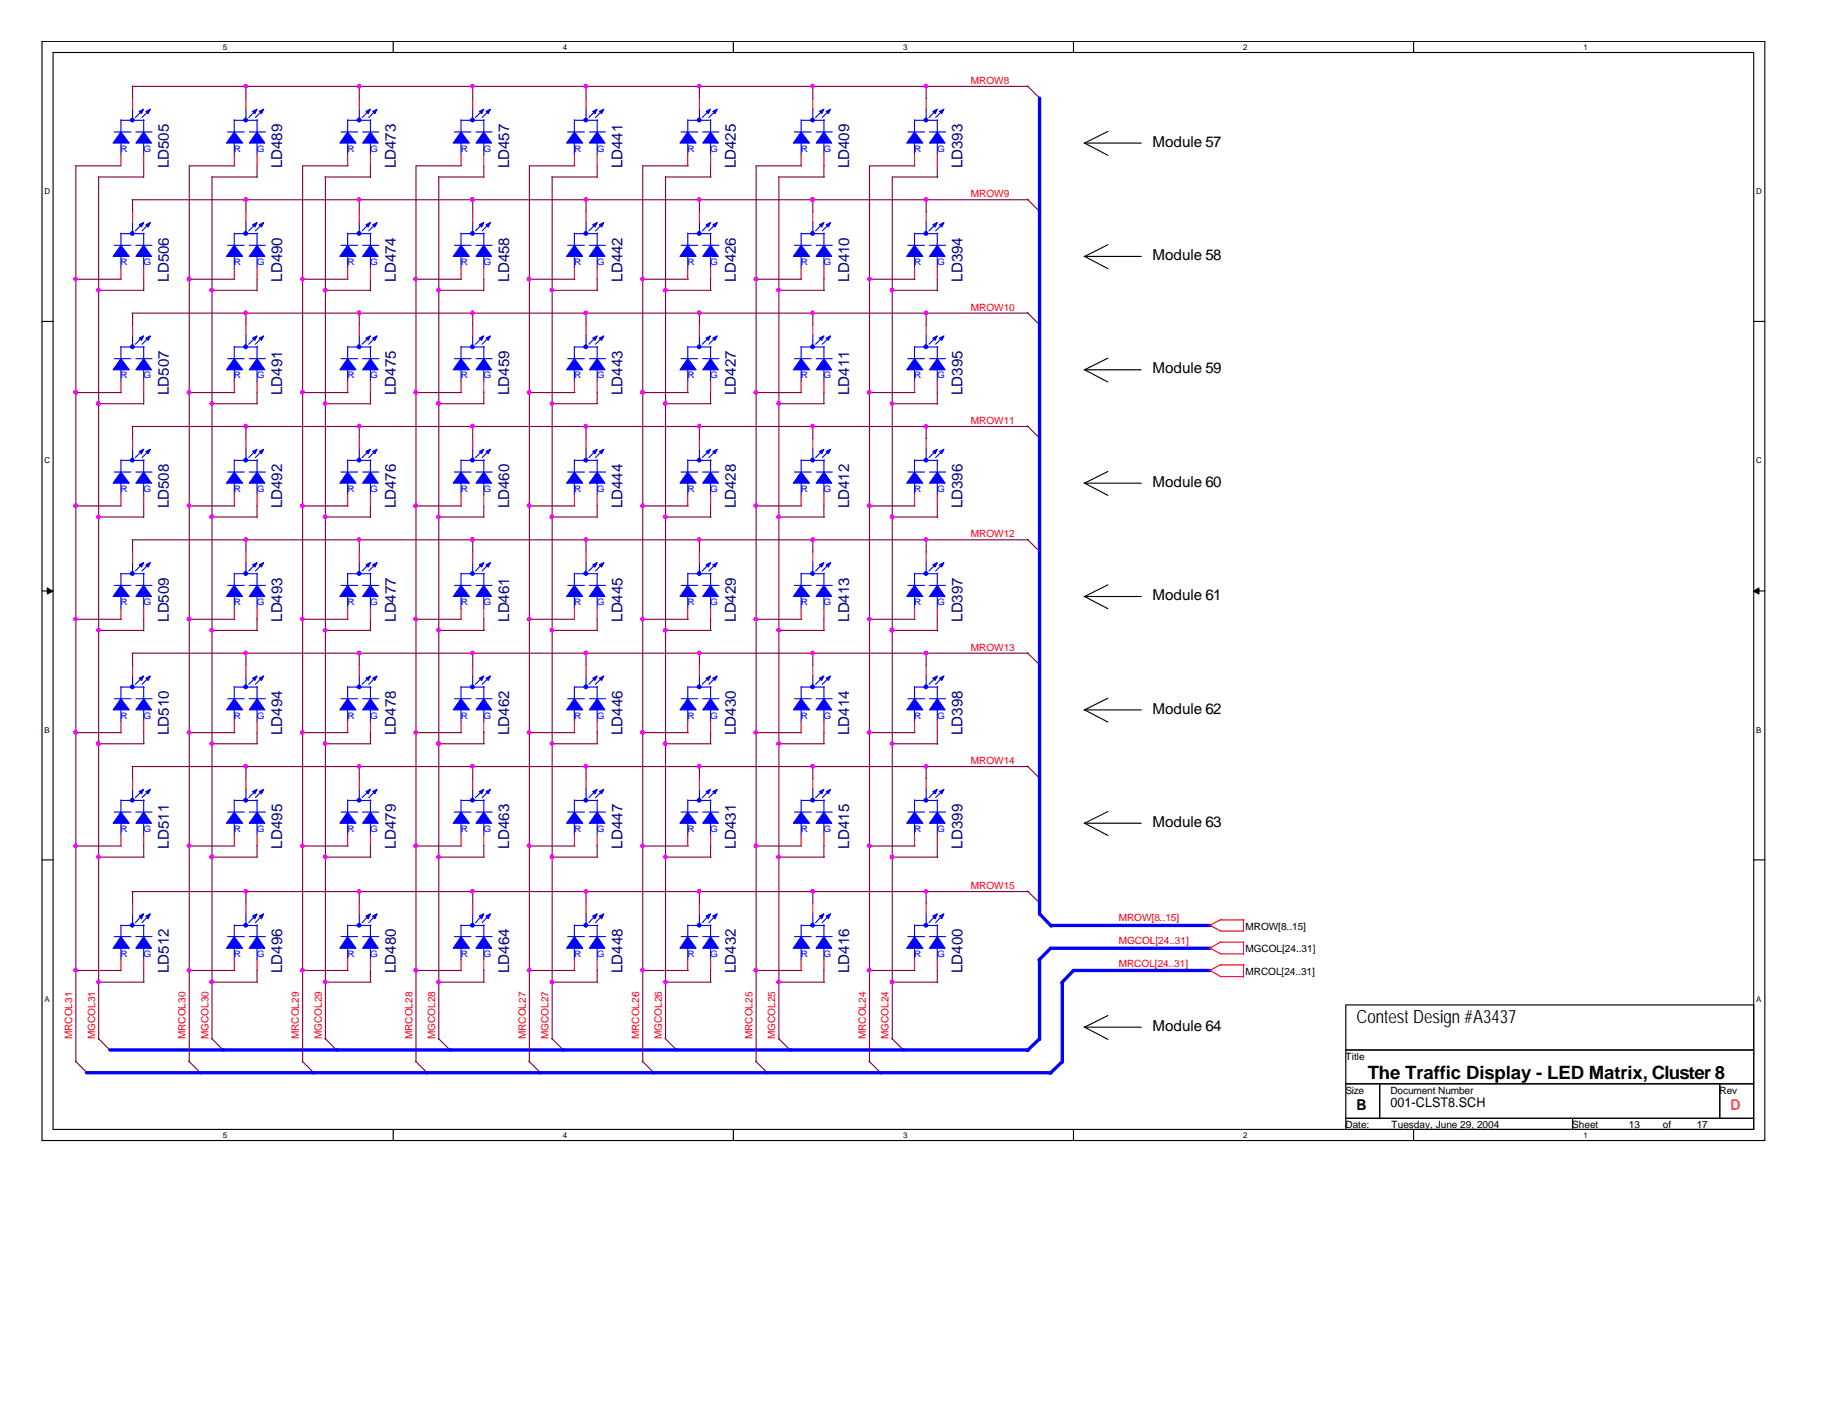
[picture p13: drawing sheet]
<svg xmlns="http://www.w3.org/2000/svg" width="279mm" height="216mm" viewBox="0 0 279 216" stroke-linecap="round" stroke-linejoin="round" font-family="sans-serif">
<defs><g id="words">
<g font-size="2.8">
<text x="206.7" y="155.9">Contest Design #A3437</text>
<text x="208.4" y="164.4">The Traffic Display - LED Matrix, Cluster 8</text>
</g>
<g font-size="2.3">
<text x="175.6" y="22.4">Module 57</text>
<text x="175.6" y="39.6">Module 58</text>
<text x="175.6" y="56.9">Module 59</text>
<text x="175.6" y="74.2">Module 60</text>
<text x="175.6" y="91.4">Module 61</text>
<text x="175.6" y="108.7">Module 62</text>
<text x="175.6" y="126">Module 63</text>
<text x="175.6" y="157.1">Module 64</text>
<text x="206.7" y="169.1">B</text>
</g>
<g font-size="2.3" fill="#000080">
<text x="25.7" y="25.7" transform="rotate(-90 25.7 25.7)">LD505</text>
<text x="43" y="25.7" transform="rotate(-90 43 25.7)">LD489</text>
<text x="60.3" y="25.7" transform="rotate(-90 60.3 25.7)">LD473</text>
<text x="77.6" y="25.7" transform="rotate(-90 77.6 25.7)">LD457</text>
<text x="94.8" y="25.7" transform="rotate(-90 94.8 25.7)">LD441</text>
<text x="112.1" y="25.7" transform="rotate(-90 112.1 25.7)">LD425</text>
<text x="129.4" y="25.7" transform="rotate(-90 129.4 25.7)">LD409</text>
<text x="146.6" y="25.7" transform="rotate(-90 146.6 25.7)">LD393</text>
<text x="25.7" y="42.9" transform="rotate(-90 25.7 42.9)">LD506</text>
<text x="43" y="42.9" transform="rotate(-90 43 42.9)">LD490</text>
<text x="60.3" y="42.9" transform="rotate(-90 60.3 42.9)">LD474</text>
<text x="77.6" y="42.9" transform="rotate(-90 77.6 42.9)">LD458</text>
<text x="94.8" y="42.9" transform="rotate(-90 94.8 42.9)">LD442</text>
<text x="112.1" y="42.9" transform="rotate(-90 112.1 42.9)">LD426</text>
<text x="129.4" y="42.9" transform="rotate(-90 129.4 42.9)">LD410</text>
<text x="146.6" y="42.9" transform="rotate(-90 146.6 42.9)">LD394</text>
<text x="25.7" y="60.2" transform="rotate(-90 25.7 60.2)">LD507</text>
<text x="43" y="60.2" transform="rotate(-90 43 60.2)">LD491</text>
<text x="60.3" y="60.2" transform="rotate(-90 60.3 60.2)">LD475</text>
<text x="77.6" y="60.2" transform="rotate(-90 77.6 60.2)">LD459</text>
<text x="94.8" y="60.2" transform="rotate(-90 94.8 60.2)">LD443</text>
<text x="112.1" y="60.2" transform="rotate(-90 112.1 60.2)">LD427</text>
<text x="129.4" y="60.2" transform="rotate(-90 129.4 60.2)">LD411</text>
<text x="146.6" y="60.2" transform="rotate(-90 146.6 60.2)">LD395</text>
<text x="25.7" y="77.5" transform="rotate(-90 25.7 77.5)">LD508</text>
<text x="43" y="77.5" transform="rotate(-90 43 77.5)">LD492</text>
<text x="60.3" y="77.5" transform="rotate(-90 60.3 77.5)">LD476</text>
<text x="77.6" y="77.5" transform="rotate(-90 77.6 77.5)">LD460</text>
<text x="94.8" y="77.5" transform="rotate(-90 94.8 77.5)">LD444</text>
<text x="112.1" y="77.5" transform="rotate(-90 112.1 77.5)">LD428</text>
<text x="129.4" y="77.5" transform="rotate(-90 129.4 77.5)">LD412</text>
<text x="146.6" y="77.5" transform="rotate(-90 146.6 77.5)">LD396</text>
<text x="25.7" y="94.7" transform="rotate(-90 25.7 94.7)">LD509</text>
<text x="43" y="94.7" transform="rotate(-90 43 94.7)">LD493</text>
<text x="60.3" y="94.7" transform="rotate(-90 60.3 94.7)">LD477</text>
<text x="77.6" y="94.7" transform="rotate(-90 77.6 94.7)">LD461</text>
<text x="94.8" y="94.7" transform="rotate(-90 94.8 94.7)">LD445</text>
<text x="112.1" y="94.7" transform="rotate(-90 112.1 94.7)">LD429</text>
<text x="129.4" y="94.7" transform="rotate(-90 129.4 94.7)">LD413</text>
<text x="146.6" y="94.7" transform="rotate(-90 146.6 94.7)">LD397</text>
<text x="25.7" y="112" transform="rotate(-90 25.7 112)">LD510</text>
<text x="43" y="112" transform="rotate(-90 43 112)">LD494</text>
<text x="60.3" y="112" transform="rotate(-90 60.3 112)">LD478</text>
<text x="77.6" y="112" transform="rotate(-90 77.6 112)">LD462</text>
<text x="94.8" y="112" transform="rotate(-90 94.8 112)">LD446</text>
<text x="112.1" y="112" transform="rotate(-90 112.1 112)">LD430</text>
<text x="129.4" y="112" transform="rotate(-90 129.4 112)">LD414</text>
<text x="146.6" y="112" transform="rotate(-90 146.6 112)">LD398</text>
<text x="25.7" y="129.3" transform="rotate(-90 25.7 129.3)">LD511</text>
<text x="43" y="129.3" transform="rotate(-90 43 129.3)">LD495</text>
<text x="60.3" y="129.3" transform="rotate(-90 60.3 129.3)">LD479</text>
<text x="77.6" y="129.3" transform="rotate(-90 77.6 129.3)">LD463</text>
<text x="94.8" y="129.3" transform="rotate(-90 94.8 129.3)">LD447</text>
<text x="112.1" y="129.3" transform="rotate(-90 112.1 129.3)">LD431</text>
<text x="129.4" y="129.3" transform="rotate(-90 129.4 129.3)">LD415</text>
<text x="146.6" y="129.3" transform="rotate(-90 146.6 129.3)">LD399</text>
<text x="25.7" y="148.3" transform="rotate(-90 25.7 148.3)">LD512</text>
<text x="43" y="148.3" transform="rotate(-90 43 148.3)">LD496</text>
<text x="60.3" y="148.3" transform="rotate(-90 60.3 148.3)">LD480</text>
<text x="77.6" y="148.3" transform="rotate(-90 77.6 148.3)">LD464</text>
<text x="94.8" y="148.3" transform="rotate(-90 94.8 148.3)">LD448</text>
<text x="112.1" y="148.3" transform="rotate(-90 112.1 148.3)">LD432</text>
<text x="129.4" y="148.3" transform="rotate(-90 129.4 148.3)">LD416</text>
<text x="146.6" y="148.3" transform="rotate(-90 146.6 148.3)">LD400</text>
</g>
<text font-size="2.3" fill="#ff8000" x="263.7" y="169.1">D</text>
<text font-size="2" x="211.8" y="168.7">001-CLST8.SCH</text>
<g font-size="1.5" fill="#f00">
<text x="147.9" y="12.8">MROW8</text>
<text x="147.9" y="30.1">MROW9</text>
<text x="147.9" y="47.3">MROW10</text>
<text x="147.9" y="64.6">MROW11</text>
<text x="147.9" y="81.9">MROW12</text>
<text x="147.9" y="99.1">MROW13</text>
<text x="147.9" y="116.4">MROW14</text>
<text x="147.9" y="135.4">MROW15</text>
<text x="170.4" y="143.8">MGCOL[24..31]</text>
<text x="170.4" y="140.4">MROW[8..15]</text>
<text x="170.4" y="147.3">MRCOL[24..31]</text>
<text x="11" y="158.3" transform="rotate(-90 11 158.3)">MRCOL31</text>
<text x="14.5" y="158.3" transform="rotate(-90 14.5 158.3)">MGCOL31</text>
<text x="28.3" y="158.3" transform="rotate(-90 28.3 158.3)">MRCOL30</text>
<text x="31.7" y="158.3" transform="rotate(-90 31.7 158.3)">MGCOL30</text>
<text x="45.6" y="158.3" transform="rotate(-90 45.6 158.3)">MRCOL29</text>
<text x="49" y="158.3" transform="rotate(-90 49 158.3)">MGCOL29</text>
<text x="62.8" y="158.3" transform="rotate(-90 62.8 158.3)">MRCOL28</text>
<text x="66.3" y="158.3" transform="rotate(-90 66.3 158.3)">MGCOL28</text>
<text x="80.1" y="158.3" transform="rotate(-90 80.1 158.3)">MRCOL27</text>
<text x="83.6" y="158.3" transform="rotate(-90 83.6 158.3)">MGCOL27</text>
<text x="97.4" y="158.3" transform="rotate(-90 97.4 158.3)">MRCOL26</text>
<text x="100.8" y="158.3" transform="rotate(-90 100.8 158.3)">MGCOL26</text>
<text x="114.6" y="158.3" transform="rotate(-90 114.6 158.3)">MRCOL25</text>
<text x="118.1" y="158.3" transform="rotate(-90 118.1 158.3)">MGCOL25</text>
<text x="131.9" y="158.3" transform="rotate(-90 131.9 158.3)">MRCOL24</text>
<text x="135.4" y="158.3" transform="rotate(-90 135.4 158.3)">MGCOL24</text>
</g>
<g font-size="1.5">
<text x="189.7" y="141.6">MROW[8..15]</text>
<text x="189.7" y="148.5">MRCOL[24..31]</text>
<text x="189.7" y="145">MGCOL[24..31]</text>
<text x="205" y="161.5">Title</text>
<text x="205" y="166.6">Size</text>
<text x="211.8" y="166.6">Document Number</text>
<text x="262" y="166.6">Rev</text>
<text x="205" y="171.9">Date:</text>
<text x="212" y="171.9">Tuesday, June 29, 2004</text>
<text x="239.5" y="171.9">Sheet</text>
<text x="248.2" y="171.9">13</text>
<text x="253.3" y="171.9">of</text>
<text x="258.5" y="171.9">17</text>
</g>
<g font-size="1.4" fill="#00f">
<text x="18.4" y="23.1">R</text>
<text x="21.8" y="23.1">G</text>
<text x="35.6" y="23.1">R</text>
<text x="39.1" y="23.1">G</text>
<text x="52.9" y="23.1">R</text>
<text x="56.4" y="23.1">G</text>
<text x="70.2" y="23.1">R</text>
<text x="73.7" y="23.1">G</text>
<text x="87.5" y="23.1">R</text>
<text x="90.9" y="23.1">G</text>
<text x="104.7" y="23.1">R</text>
<text x="108.2" y="23.1">G</text>
<text x="122" y="23.1">R</text>
<text x="125.5" y="23.1">G</text>
<text x="139.3" y="23.1">R</text>
<text x="142.7" y="23.1">G</text>
<text x="18.4" y="40.4">R</text>
<text x="21.8" y="40.4">G</text>
<text x="35.6" y="40.4">R</text>
<text x="39.1" y="40.4">G</text>
<text x="52.9" y="40.4">R</text>
<text x="56.4" y="40.4">G</text>
<text x="70.2" y="40.4">R</text>
<text x="73.7" y="40.4">G</text>
<text x="87.5" y="40.4">R</text>
<text x="90.9" y="40.4">G</text>
<text x="104.7" y="40.4">R</text>
<text x="108.2" y="40.4">G</text>
<text x="122" y="40.4">R</text>
<text x="125.5" y="40.4">G</text>
<text x="139.3" y="40.4">R</text>
<text x="142.7" y="40.4">G</text>
<text x="18.4" y="57.7">R</text>
<text x="21.8" y="57.7">G</text>
<text x="35.6" y="57.7">R</text>
<text x="39.1" y="57.7">G</text>
<text x="52.9" y="57.7">R</text>
<text x="56.4" y="57.7">G</text>
<text x="70.2" y="57.7">R</text>
<text x="73.7" y="57.7">G</text>
<text x="87.5" y="57.7">R</text>
<text x="90.9" y="57.7">G</text>
<text x="104.7" y="57.7">R</text>
<text x="108.2" y="57.7">G</text>
<text x="122" y="57.7">R</text>
<text x="125.5" y="57.7">G</text>
<text x="139.3" y="57.7">R</text>
<text x="142.7" y="57.7">G</text>
<text x="18.4" y="74.9">R</text>
<text x="21.8" y="74.9">G</text>
<text x="35.6" y="74.9">R</text>
<text x="39.1" y="74.9">G</text>
<text x="52.9" y="74.9">R</text>
<text x="56.4" y="74.9">G</text>
<text x="70.2" y="74.9">R</text>
<text x="73.7" y="74.9">G</text>
<text x="87.5" y="74.9">R</text>
<text x="90.9" y="74.9">G</text>
<text x="104.7" y="74.9">R</text>
<text x="108.2" y="74.9">G</text>
<text x="122" y="74.9">R</text>
<text x="125.5" y="74.9">G</text>
<text x="139.3" y="74.9">R</text>
<text x="142.7" y="74.9">G</text>
<text x="18.4" y="92.2">R</text>
<text x="21.8" y="92.2">G</text>
<text x="35.6" y="92.2">R</text>
<text x="39.1" y="92.2">G</text>
<text x="52.9" y="92.2">R</text>
<text x="56.4" y="92.2">G</text>
<text x="70.2" y="92.2">R</text>
<text x="73.7" y="92.2">G</text>
<text x="87.5" y="92.2">R</text>
<text x="90.9" y="92.2">G</text>
<text x="104.7" y="92.2">R</text>
<text x="108.2" y="92.2">G</text>
<text x="122" y="92.2">R</text>
<text x="125.5" y="92.2">G</text>
<text x="139.3" y="92.2">R</text>
<text x="142.7" y="92.2">G</text>
<text x="18.4" y="109.5">R</text>
<text x="21.8" y="109.5">G</text>
<text x="35.6" y="109.5">R</text>
<text x="39.1" y="109.5">G</text>
<text x="52.9" y="109.5">R</text>
<text x="56.4" y="109.5">G</text>
<text x="70.2" y="109.5">R</text>
<text x="73.7" y="109.5">G</text>
<text x="87.5" y="109.5">R</text>
<text x="90.9" y="109.5">G</text>
<text x="104.7" y="109.5">R</text>
<text x="108.2" y="109.5">G</text>
<text x="122" y="109.5">R</text>
<text x="125.5" y="109.5">G</text>
<text x="139.3" y="109.5">R</text>
<text x="142.7" y="109.5">G</text>
<text x="18.4" y="126.7">R</text>
<text x="21.8" y="126.7">G</text>
<text x="35.6" y="126.7">R</text>
<text x="39.1" y="126.7">G</text>
<text x="52.9" y="126.7">R</text>
<text x="56.4" y="126.7">G</text>
<text x="70.2" y="126.7">R</text>
<text x="73.7" y="126.7">G</text>
<text x="87.5" y="126.7">R</text>
<text x="90.9" y="126.7">G</text>
<text x="104.7" y="126.7">R</text>
<text x="108.2" y="126.7">G</text>
<text x="122" y="126.7">R</text>
<text x="125.5" y="126.7">G</text>
<text x="139.3" y="126.7">R</text>
<text x="142.7" y="126.7">G</text>
<text x="18.4" y="145.8">R</text>
<text x="21.8" y="145.8">G</text>
<text x="35.6" y="145.8">R</text>
<text x="39.1" y="145.8">G</text>
<text x="52.9" y="145.8">R</text>
<text x="56.4" y="145.8">G</text>
<text x="70.2" y="145.8">R</text>
<text x="73.7" y="145.8">G</text>
<text x="87.5" y="145.8">R</text>
<text x="90.9" y="145.8">G</text>
<text x="104.7" y="145.8">R</text>
<text x="108.2" y="145.8">G</text>
<text x="122" y="145.8">R</text>
<text x="125.5" y="145.8">G</text>
<text x="139.3" y="145.8">R</text>
<text x="142.7" y="145.8">G</text>
</g>
<g font-size="1.2">
<text x="34" y="7.6">5</text>
<text x="85.8" y="7.6">4</text>
<text x="137.6" y="7.6">3</text>
<text x="189.4" y="7.6">2</text>
<text x="241.2" y="7.6">1</text>
<text x="6.8" y="29.6">D</text>
<text x="267.5" y="29.6">D</text>
<text x="6.8" y="70.6">C</text>
<text x="267.5" y="70.6">C</text>
<text x="6.8" y="111.7">B</text>
<text x="267.5" y="111.7">B</text>
<text x="6.8" y="152.7">A</text>
<text x="267.5" y="152.7">A</text>
<text x="34" y="173.4">5</text>
<text x="85.8" y="173.4">4</text>
<text x="137.6" y="173.4">3</text>
<text x="189.4" y="173.4">2</text>
<text x="241.2" y="173.4">1</text>
</g>
</g></defs>
<path d="M6.4 6.3h262.5v167.5h-262.5zM8.1 8h259.1v164.1h-259.1z" fill="none" stroke="#000" stroke-width=".17"/>
<g fill="#fff">
<path d="M34 6.5h.5v1.4h-.5z"/>
<path d="M34 172.3h.5v1.4h-.5z"/>
</g>
<path d="M59.9 6.3v1.7M59.9 172.1v1.7" fill="none" stroke="#000" stroke-width=".17"/>
<g fill="#fff">
<path d="M85.8 6.5h.6v1.4h-.6z"/>
<path d="M85.8 172.3h.6v1.4h-.6z"/>
</g>
<path d="M111.7 6.3v1.7M111.7 172.1v1.7" fill="none" stroke="#000" stroke-width=".17"/>
<g fill="#fff">
<path d="M137.6 6.5h.6v1.4h-.6z"/>
<path d="M137.6 172.3h.6v1.4h-.6z"/>
</g>
<path d="M163.5 6.3v1.7M163.5 172.1v1.7" fill="none" stroke="#000" stroke-width=".17"/>
<g fill="#fff">
<path d="M189.4 6.5h.6v1.4h-.6z"/>
<path d="M189.4 172.3h.6v1.4h-.6z"/>
</g>
<path d="M215.4 6.3v1.7M215.4 172.1v1.7" fill="none" stroke="#000" stroke-width=".17"/>
<g fill="#fff">
<path d="M241.2 6.5h.6v1.4h-.6z"/>
<path d="M241.2 172.3h.6v1.4h-.6z"/>
<path d="M6.8 28.5h.7v1.4h-.7z"/>
<path d="M267.5 28.5h.8v1.4h-.8z"/>
<path d="M6.8 69.5h.7v1.4h-.7z"/>
<path d="M267.5 69.5h.8v1.4h-.8z"/>
</g>
<path d="M6.4 49h1.7M267.2 49h1.7" fill="none" stroke="#000" stroke-width=".17"/>
<g fill="#fff">
<path d="M6.8 110.6h.7v1.3h-.7z"/>
<path d="M267.5 110.6h.8v1.3h-.8z"/>
</g>
<path d="M6.4 90h1.7M267.2 90h1.7" fill="none" stroke="#000" stroke-width=".17"/>
<g fill="#000" stroke="#000" stroke-width=".15">
<path d="M7.2 89.6l.8 .5-.8 .4z" fill-rule="evenodd"/>
<path d="M267.1 90.1l.9-.5v.9z" fill-rule="evenodd"/>
</g>
<g fill="#fff">
<path d="M6.8 151.6h.7v1.3h-.7z"/>
<path d="M267.5 151.6h.8v1.3h-.8z"/>
</g>
<g fill="none" stroke="#000" stroke-width=".17">
<path d="M165.1 39.1h8.8M165.1 21.8h8.8M168.8 20l-3.6 1.8 3.6 1.9M168.8 37.3l-3.6 1.8 3.6 1.8M165.1 56.3h8.8M168.8 54.6l-3.6 1.7 3.6 1.9M165.1 73.6h8.8M168.8 71.8l-3.6 1.8 3.6 1.9M165.1 90.9h8.8M168.8 89.1l-3.6 1.8 3.6 1.8M165.1 108.2h8.8M168.8 106.4l-3.6 1.8 3.6 1.8"/>
<path d="M6.4 131h1.7M165.1 125.4h8.8M168.8 123.7l-3.6 1.7 3.6 1.9M267.2 131h1.7M165.1 156.5h8.8M168.8 154.7l-3.6 1.8 3.6 1.9M205 153.1h62.2v19h-62.2zM205 160h62.2M205 165.1h62.2M205 170.4h62.2M210.2 165.1v5.3M239.6 170.4v1.7"/>
<path d="M262 165.1v5.3"/>
</g>
<g fill="none" stroke="#00f" stroke-width=".17">
<path d="M18.4 18.2v1.9M18.4 18.3h3.6M20.2 16.5v1.8M21.7 16.8l-1.1 1.1M21.9 18.2v1.9M22.7 16.8l-1.1 1.1M35.7 18.3h3.5M35.7 18.2v1.9M37.5 16.5v1.8M39 16.8l-1.1 1.1M39.2 18.2v1.9M40 16.8l-1.1 1.1"/>
<path d="M53 18.2v1.9M53 18.3h3.5M54.7 16.5v1.8M56.3 16.8l-1.1 1.1M56.4 18.2v1.9M57.3 16.8l-1.1 1.1M70.2 18.3h3.6M70.2 18.2v1.9M72 16.5v1.8M73.5 16.8l-1.1 1.1M73.7 18.2v1.9M74.6 16.8l-1.1 1.1"/>
<path d="M87.5 18.3h3.6M87.5 18.2v1.9M89.3 16.5v1.8M90.8 16.8l-1.1 1.1M91 18.2v1.9M91.8 16.8l-1.1 1.1M104.8 18.3h3.5M104.8 18.2v1.9M106.6 16.5v1.8M108.1 16.8l-1.1 1.1M108.2 18.2v1.9M109.1 16.8l-1.1 1.1"/>
<path d="M122 18.3h3.6M122 18.2v1.9M123.8 16.5v1.8M125.4 16.8l-1.1 1.1M125.5 18.2v1.9M126.4 16.8l-1.1 1.1M139.3 18.2v1.9M139.3 18.3h3.6M141.1 16.5v1.8M142.6 16.8l-1.1 1.1M142.8 18.2v1.9M143.6 16.8l-1.1 1.1"/>
<path d="M17.4 20.1h2.5M17.4 37.4h2.5M18.4 21.7v1.9M18.4 35.5v1.9M18.4 39v1.8M18.4 35.6h3.6M20.2 33.8v1.8M20.7 20.1h2.5M20.7 37.4h2.5M21.7 34.1l-1.1 1.1M21.9 21.7v1.9M21.9 35.5v1.9"/>
<path d="M21.9 39v1.8M22.7 34.1l-1.1 1.1M34.7 20.1h2.5M34.7 37.4h2.5M35.7 21.7v1.9M35.7 35.5v1.9M35.7 39v1.8M35.7 35.6h3.5M37.5 33.8v1.8M38 20.1h2.4M38 37.4h2.4M39 34.1l-1.1 1.1"/>
<path d="M39.2 21.7v1.9M39.2 35.5v1.9M39.2 39v1.8M40 34.1l-1.1 1.1M51.9 20.1h2.6M51.9 37.4h2.6M53 21.7v1.9M53 35.5v1.9M53 39v1.8M53 35.6h3.5M54.7 33.8v1.8M55.2 20.1h2.5"/>
<path d="M55.2 37.4h2.5M56.3 34.1l-1.1 1.1M56.4 21.7v1.9M56.4 35.5v1.9M56.4 39v1.8M57.3 34.1l-1.1 1.1M69.2 20.1h2.6M69.2 37.4h2.6M70.2 21.7v1.9M70.2 35.5v1.9M70.2 39v1.8M70.2 35.6h3.6"/>
<path d="M72 33.8v1.8M72.5 20.1h2.5M72.5 37.4h2.5M73.5 34.1l-1.1 1.1M73.7 21.7v1.9M73.7 35.5v1.9M73.7 39v1.8M74.6 34.1l-1.1 1.1M86.5 20.1h2.5M86.5 37.4h2.5M87.5 21.7v1.9M87.5 35.5v1.9"/>
<path d="M87.5 39v1.8M87.5 35.6h3.6M89.3 33.8v1.8M89.8 20.1h2.4M89.8 37.4h2.4M90.8 34.1l-1.1 1.1M91 21.7v1.9M91 35.5v1.9M91 39v1.8M91.8 34.1l-1.1 1.1M103.8 20.1h2.5M103.8 37.4h2.5"/>
<path d="M104.8 21.7v1.9M104.8 35.5v1.9M104.8 39v1.8M104.8 35.6h3.5M106.6 33.8v1.8M107.1 20.1h2.4M107.1 37.4h2.4M108.1 34.1l-1.1 1.1M108.2 21.7v1.9M108.2 35.5v1.9M108.2 39v1.8M109.1 34.1l-1.1 1.1"/>
<path d="M121 20.1h2.6M121 37.4h2.6M122 21.7v1.9M122 35.5v1.9M122 39v1.8M122 35.6h3.6M123.8 33.8v1.8M124.3 20.1h2.5M124.3 37.4h2.5M125.4 34.1l-1.1 1.1M125.5 21.7v1.9M125.5 35.5v1.9"/>
<path d="M125.5 39v1.8M126.4 34.1l-1.1 1.1M138.3 20.1h2.5M138.3 37.4h2.5M139.3 21.7v1.9M139.3 35.5v1.9M139.3 39v1.8M139.3 35.6h3.6M141.1 33.8v1.8M141.6 20.1h2.5M141.6 37.4h2.5M142.6 34.1l-1.1 1.1"/>
<path d="M142.8 21.7v1.9M142.8 35.5v1.9M142.8 39v1.8M143.6 34.1l-1.1 1.1M17.4 54.6h2.5M18.4 52.8v1.8M18.4 56.3v1.8M18.4 52.9h3.6M20.2 51.1v1.8M20.7 54.6h2.5M21.7 51.3l-1.1 1.1M21.9 52.8v1.8"/>
<path d="M21.9 56.3v1.8M22.7 51.3l-1.1 1.1M34.7 54.6h2.5M35.7 52.8v1.8M35.7 56.3v1.8M35.7 52.9h3.5M37.5 51.1v1.8M38 54.6h2.4M39 51.3l-1.1 1.1M39.2 52.8v1.8M39.2 56.3v1.8M40 51.3l-1.1 1.1"/>
<path d="M51.9 54.6h2.6M53 52.8v1.8M53 56.3v1.8M53 52.9h3.5M54.7 51.1v1.8M55.2 54.6h2.5M56.3 51.3l-1.1 1.1M56.4 52.8v1.8M56.4 56.3v1.8M57.3 51.3l-1.1 1.1M69.2 54.6h2.6M70.2 52.8v1.8"/>
<path d="M70.2 56.3v1.8M70.2 52.9h3.6M72 51.1v1.8M72.5 54.6h2.5M73.5 51.3l-1.1 1.1M73.7 52.8v1.8M73.7 56.3v1.8M74.6 51.3l-1.1 1.1M86.5 54.6h2.5M87.5 52.8v1.8M87.5 56.3v1.8M87.5 52.9h3.6"/>
<path d="M89.3 51.1v1.8M89.8 54.6h2.4M90.8 51.3l-1.1 1.1M91 52.8v1.8M91 56.3v1.8M91.8 51.3l-1.1 1.1M103.8 54.6h2.5M104.8 52.8v1.8M104.8 56.3v1.8M104.8 52.9h3.5M106.6 51.1v1.8M107.1 54.6h2.4"/>
<path d="M108.1 51.3l-1.1 1.1M108.2 52.8v1.8M108.2 56.3v1.8M109.1 51.3l-1.1 1.1M121 54.6h2.6M122 52.8v1.8M122 56.3v1.8M122 52.9h3.6M123.8 51.1v1.8M124.3 54.6h2.5M125.4 51.3l-1.1 1.1M125.5 52.8v1.8"/>
<path d="M125.5 56.3v1.8M126.4 51.3l-1.1 1.1M138.3 54.6h2.5M139.3 52.8v1.8M139.3 56.3v1.8M139.3 52.9h3.6M141.1 51.1v1.8M141.6 54.6h2.5M142.6 51.3l-1.1 1.1M142.8 52.8v1.8M142.8 56.3v1.8M143.6 51.3l-1.1 1.1"/>
<path d="M17.4 71.9h2.5M18.4 70.1v1.8M18.4 73.5v1.9M18.4 70.1h3.6M20.2 68.4v1.7M20.7 71.9h2.5M21.7 68.6l-1.1 1.1M21.9 70.1v1.8M21.9 73.5v1.9M22.7 68.6l-1.1 1.1M34.7 71.9h2.5M35.7 70.1h3.5"/>
<path d="M35.7 70.1v1.8M35.7 73.5v1.9M37.5 68.4v1.7M38 71.9h2.4M39 68.6l-1.1 1.1M39.2 70.1v1.8M39.2 73.5v1.9M40 68.6l-1.1 1.1M51.9 71.9h2.6M53 70.1h3.5M53 70.1v1.8M53 73.5v1.9"/>
<path d="M54.7 68.4v1.7M55.2 71.9h2.5M56.3 68.6l-1.1 1.1M56.4 70.1v1.8M56.4 73.5v1.9M57.3 68.6l-1.1 1.1M69.2 71.9h2.6M70.2 70.1h3.6M70.2 70.1v1.8M70.2 73.5v1.9M72 68.4v1.7M72.5 71.9h2.5"/>
<path d="M73.5 68.6l-1.1 1.1M73.7 70.1v1.8M73.7 73.5v1.9M74.6 68.6l-1.1 1.1M86.5 71.9h2.5M87.5 70.1h3.6M87.5 70.1v1.8M87.5 73.5v1.9M89.3 68.4v1.7M89.8 71.9h2.4M90.8 68.6l-1.1 1.1M91 70.1v1.8"/>
<path d="M91 73.5v1.9M91.8 68.6l-1.1 1.1M103.8 71.9h2.5M104.8 70.1h3.5M104.8 70.1v1.8M104.8 73.5v1.9M106.6 68.4v1.7M107.1 71.9h2.4M108.1 68.6l-1.1 1.1M108.2 70.1v1.8M108.2 73.5v1.9M109.1 68.6l-1.1 1.1"/>
<path d="M121 71.9h2.6M122 70.1h3.6M122 70.1v1.8M122 73.5v1.9M123.8 68.4v1.7M124.3 71.9h2.5M125.4 68.6l-1.1 1.1M125.5 70.1v1.8M125.5 73.5v1.9M126.4 68.6l-1.1 1.1M138.3 71.9h2.5M139.3 70.1v1.8"/>
<path d="M139.3 73.5v1.9M139.3 70.1h3.6M141.1 68.4v1.7M141.6 71.9h2.5M142.6 68.6l-1.1 1.1M142.8 70.1v1.8M142.8 73.5v1.9M143.6 68.6l-1.1 1.1M17.4 89.2h2.5M18.4 87.3v1.9M18.4 90.8v1.9M18.4 87.4h3.6"/>
<path d="M20.2 85.6v1.8M20.7 89.2h2.5M21.7 85.9l-1.1 1.1M21.9 87.3v1.9M21.9 90.8v1.9M22.7 85.9l-1.1 1.1M34.7 89.2h2.5M35.7 87.3v1.9M35.7 90.8v1.9M35.7 87.4h3.5M37.5 85.6v1.8M38 89.2h2.4"/>
<path d="M39 85.9l-1.1 1.1M39.2 87.3v1.9M39.2 90.8v1.9M40 85.9l-1.1 1.1M51.9 89.2h2.6M53 87.3v1.9M53 90.8v1.9M53 87.4h3.5M54.7 85.6v1.8M55.2 89.2h2.5M56.3 85.9l-1.1 1.1M56.4 87.3v1.9"/>
<path d="M56.4 90.8v1.9M57.3 85.9l-1.1 1.1M69.2 89.2h2.6M70.2 87.3v1.9M70.2 90.8v1.9M70.2 87.4h3.6M72 85.6v1.8M72.5 89.2h2.5M73.5 85.9l-1.1 1.1M73.7 87.3v1.9M73.7 90.8v1.9M74.6 85.9l-1.1 1.1"/>
<path d="M86.5 89.2h2.5M87.5 87.3v1.9M87.5 90.8v1.9M87.5 87.4h3.6M89.3 85.6v1.8M89.8 89.2h2.4M90.8 85.9l-1.1 1.1M91 87.3v1.9M91 90.8v1.9M91.8 85.9l-1.1 1.1M103.8 89.2h2.5M104.8 87.3v1.9"/>
<path d="M104.8 90.8v1.9M104.8 87.4h3.5M106.6 85.6v1.8M107.1 89.2h2.4M108.1 85.9l-1.1 1.1M108.2 87.3v1.9M108.2 90.8v1.9M109.1 85.9l-1.1 1.1M121 89.2h2.6M122 87.3v1.9M122 90.8v1.9M122 87.4h3.6"/>
<path d="M123.8 85.6v1.8M124.3 89.2h2.5M125.4 85.9l-1.1 1.1M125.5 87.3v1.9M125.5 90.8v1.9M126.4 85.9l-1.1 1.1M138.3 89.2h2.5M139.3 87.3v1.9M139.3 90.8v1.9M139.3 87.4h3.6M141.1 85.6v1.8M141.6 89.2h2.5"/>
<path d="M142.6 85.9l-1.1 1.1M142.8 87.3v1.9M142.8 90.8v1.9M143.6 85.9l-1.1 1.1M17.4 106.5h2.5M18.4 104.6v1.9M18.4 108.1v1.8M18.4 104.7h3.6M20.2 102.9v1.8M20.7 106.5h2.5M21.7 103.2l-1.1 1.1M21.9 104.6v1.9"/>
<path d="M21.9 108.1v1.8M22.7 103.2l-1.1 1.1M34.7 106.5h2.5M35.7 104.6v1.9M35.7 108.1v1.8M35.7 104.7h3.5M37.5 102.9v1.8M38 106.5h2.4M39 103.2l-1.1 1.1M39.2 104.6v1.9M39.2 108.1v1.8M40 103.2l-1.1 1.1"/>
<path d="M51.9 106.5h2.6M53 104.6v1.9M53 108.1v1.8M53 104.7h3.5M54.7 102.9v1.8M55.2 106.5h2.5M56.3 103.2l-1.1 1.1M56.4 104.6v1.9M56.4 108.1v1.8M57.3 103.2l-1.1 1.1M69.2 106.5h2.6M70.2 104.6v1.9"/>
<path d="M70.2 108.1v1.8M70.2 104.7h3.6M72 102.9v1.8M72.5 106.5h2.5M73.5 103.2l-1.1 1.1M73.7 104.6v1.9M73.7 108.1v1.8M74.6 103.2l-1.1 1.1M86.5 106.5h2.5M87.5 104.6v1.9M87.5 108.1v1.8M87.5 104.7h3.6"/>
<path d="M89.3 102.9v1.8M89.8 106.5h2.4M90.8 103.2l-1.1 1.1M91 104.6v1.9M91 108.1v1.8M91.8 103.2l-1.1 1.1M103.8 106.5h2.5M104.8 104.6v1.9M104.8 108.1v1.8M104.8 104.7h3.5M106.6 102.9v1.8M107.1 106.5h2.4"/>
<path d="M108.1 103.2l-1.1 1.1M108.2 104.6v1.9M108.2 108.1v1.8M109.1 103.2l-1.1 1.1M121 106.5h2.6M122 104.6v1.9M122 108.1v1.8M122 104.7h3.6M123.8 102.9v1.8M124.3 106.5h2.5M125.4 103.2l-1.1 1.1M125.5 104.6v1.9"/>
<path d="M125.5 108.1v1.8M126.4 103.2l-1.1 1.1M138.3 106.5h2.5M139.3 104.6v1.9M139.3 108.1v1.8M139.3 104.7h3.6M141.1 102.9v1.8M141.6 106.5h2.5M142.6 103.2l-1.1 1.1M142.8 104.6v1.9M142.8 108.1v1.8M143.6 103.2l-1.1 1.1"/>
<path d="M17.4 123.7h2.5M18.4 121.9v1.8M18.4 125.3v1.9M18.4 122h3.6M20.2 120.2v1.8M20.2 139.1v1.9M20.7 123.7h2.5M21.7 120.4l-1.1 1.1M21.7 139.4l-1.1 1.2M21.9 121.9v1.8M21.9 125.3v1.9M22.7 120.4l-1.1 1.1"/>
<path d="M22.7 139.4l-1.1 1.2M34.7 123.7h2.5M35.7 122h3.5M35.7 121.9v1.8M35.7 125.3v1.9M37.5 120.2v1.8M37.5 139.1v1.9M38 123.7h2.4M39 120.4l-1.1 1.1M39 139.4l-1.1 1.2M39.2 121.9v1.8M39.2 125.3v1.9"/>
<path d="M40 120.4l-1.1 1.1M40 139.4l-1.1 1.2M51.9 123.7h2.6M53 122h3.5M53 121.9v1.8M53 125.3v1.9M54.7 120.2v1.8M54.7 139.1v1.9M55.2 123.7h2.5M56.3 139.4l-1.1 1.2M56.3 120.4l-1.1 1.1M56.4 121.9v1.8"/>
<path d="M56.4 125.3v1.9M57.3 139.4l-1.1 1.2M57.3 120.4l-1.1 1.1M69.2 123.7h2.6M70.2 122h3.6M70.2 121.9v1.8M70.2 125.3v1.9M72 120.2v1.8M72 139.1v1.9M72.5 123.7h2.5M73.5 139.4l-1.1 1.2M73.5 120.4l-1.1 1.1"/>
<path d="M73.7 121.9v1.8M73.7 125.3v1.9M74.6 139.4l-1.1 1.2M74.6 120.4l-1.1 1.1M86.5 123.7h2.5M87.5 122h3.6M87.5 121.9v1.8M87.5 125.3v1.9M89.3 120.2v1.8M89.3 139.1v1.9M89.8 123.7h2.4M90.8 120.4l-1.1 1.1"/>
<path d="M90.8 139.4l-1.1 1.2M91 121.9v1.8M91 125.3v1.9M91.8 120.4l-1.1 1.1M91.8 139.4l-1.1 1.2M103.8 123.7h2.5M104.8 122h3.5M104.8 121.9v1.8M104.8 125.3v1.9M106.6 120.2v1.8M106.6 139.1v1.9M107.1 123.7h2.4"/>
<path d="M108.1 120.4l-1.1 1.1M108.1 139.4l-1.1 1.2M108.2 121.9v1.8M108.2 125.3v1.9M109.1 120.4l-1.1 1.1M109.1 139.4l-1.1 1.2M121 123.7h2.6M122 122h3.6M122 121.9v1.8M122 125.3v1.9M123.8 120.2v1.8M123.8 139.1v1.9"/>
<path d="M124.3 123.7h2.5M125.4 139.4l-1.1 1.2M125.4 120.4l-1.1 1.1M125.5 121.9v1.8M125.5 125.3v1.9M126.4 139.4l-1.1 1.2M126.4 120.4l-1.1 1.1M138.3 123.7h2.5M139.3 122h3.6M139.3 121.9v1.8M139.3 125.3v1.9M141.1 120.2v1.8"/>
<path d="M141.1 139.1v1.9M141.6 123.7h2.5M142.6 139.4l-1.1 1.2M142.6 120.4l-1.1 1.1M142.8 121.9v1.8M142.8 125.3v1.9M143.6 139.4l-1.1 1.2M143.6 120.4l-1.1 1.1M17.4 142.7h2.5M18.4 140.9v1.8M18.4 144.4v1.8M18.4 141h3.6"/>
<path d="M20.7 142.7h2.5M21.9 140.9v1.8M21.9 144.4v1.8M34.7 142.7h2.5M35.7 140.9v1.8M35.7 144.4v1.8M35.7 141h3.5M38 142.7h2.4M39.2 140.9v1.8M39.2 144.4v1.8M51.9 142.7h2.6M53 140.9v1.8"/>
<path d="M53 144.4v1.8M53 141h3.5M55.2 142.7h2.5M56.4 140.9v1.8M56.4 144.4v1.8M69.2 142.7h2.6M70.2 140.9v1.8M70.2 144.4v1.8M70.2 141h3.6M72.5 142.7h2.5M73.7 140.9v1.8M73.7 144.4v1.8"/>
<path d="M86.5 142.7h2.5M87.5 140.9v1.8M87.5 144.4v1.8M87.5 141h3.6M89.8 142.7h2.4M91 140.9v1.8M91 144.4v1.8M103.8 142.7h2.5M104.8 140.9v1.8M104.8 144.4v1.8M104.8 141h3.5M107.1 142.7h2.4"/>
<path d="M108.2 140.9v1.8M108.2 144.4v1.8M121 142.7h2.6M122 140.9v1.8M122 144.4v1.8M122 141h3.6M124.3 142.7h2.5M125.5 140.9v1.8M125.5 144.4v1.8M138.3 142.7h2.5M139.3 140.9v1.8M139.3 144.4v1.8"/>
<path d="M139.3 141h3.6M141.6 142.7h2.5M142.8 140.9v1.8M142.8 144.4v1.8"/>
</g>
<g fill="#00f" stroke="#00f" stroke-width=".17">
<path d="M18.4 123.7l1.3 1.7h-2.5z" fill-rule="evenodd"/>
<path d="M21.9 123.7l1.2 1.7h-2.4z" fill-rule="evenodd"/>
<path d="M22.2 120.6l.7-.3-.3 .6z" fill-rule="evenodd"/>
<path d="M21.2 120.6l.7-.3-.3 .6z" fill-rule="evenodd"/>
<path d="M139.3 71.9l1.3 1.7h-2.5z" fill-rule="evenodd"/>
<path d="M142.8 71.9l1.2 1.7h-2.4z" fill-rule="evenodd"/>
<path d="M143.1 68.8l.7-.3-.3 .6z" fill-rule="evenodd"/>
<path d="M142.1 68.8l.7-.3-.3 .6z" fill-rule="evenodd"/>
<path d="M53 20.1l1.2 1.7h-2.4z" fill-rule="evenodd"/>
<path d="M56.4 20.1l1.2 1.7h-2.4z" fill-rule="evenodd"/>
<path d="M56.8 17l.6-.4-.3 .7z" fill-rule="evenodd"/>
<path d="M55.8 17l.6-.4-.3 .7z" fill-rule="evenodd"/>
<path d="M87.5 123.7l1.3 1.7h-2.5z" fill-rule="evenodd"/>
<path d="M91 123.7l1.2 1.7h-2.4z" fill-rule="evenodd"/>
<path d="M91.3 120.6l.7-.3-.3 .6z" fill-rule="evenodd"/>
<path d="M90.3 120.6l.7-.3-.4 .6z" fill-rule="evenodd"/>
<path d="M18.4 71.9l1.3 1.7h-2.5z" fill-rule="evenodd"/>
<path d="M21.9 71.9l1.2 1.7h-2.4z" fill-rule="evenodd"/>
<path d="M22.2 68.8l.7-.3-.3 .6z" fill-rule="evenodd"/>
<path d="M21.2 68.8l.7-.3-.3 .6z" fill-rule="evenodd"/>
<path d="M70.2 20.1l1.3 1.7h-2.5z" fill-rule="evenodd"/>
<path d="M73.7 20.1l1.2 1.7h-2.4z" fill-rule="evenodd"/>
<path d="M74 17l.7-.4-.3 .7z" fill-rule="evenodd"/>
<path d="M73 17l.7-.4-.3 .7z" fill-rule="evenodd"/>
<path d="M35.7 123.7l1.3 1.7h-2.5z" fill-rule="evenodd"/>
<path d="M39.2 123.7l1.1 1.7h-2.3z" fill-rule="evenodd"/>
<path d="M39.5 120.6l.7-.3-.4 .6z" fill-rule="evenodd"/>
<path d="M38.5 120.6l.7-.3-.4 .6z" fill-rule="evenodd"/>
<path d="M87.5 71.9l1.3 1.7h-2.5z" fill-rule="evenodd"/>
<path d="M91 71.9l1.2 1.7h-2.4z" fill-rule="evenodd"/>
<path d="M91.3 68.8l.7-.3-.3 .6z" fill-rule="evenodd"/>
<path d="M90.3 68.8l.7-.3-.4 .6z" fill-rule="evenodd"/>
<path d="M87.5 20.1l1.3 1.7h-2.5z" fill-rule="evenodd"/>
<path d="M91 20.1l1.2 1.7h-2.4z" fill-rule="evenodd"/>
<path d="M91.3 17l.7-.4-.3 .7z" fill-rule="evenodd"/>
<path d="M90.3 17l.7-.4-.4 .7z" fill-rule="evenodd"/>
<path d="M104.8 123.7l1.2 1.7h-2.4z" fill-rule="evenodd"/>
<path d="M108.2 123.7l1.2 1.7h-2.3z" fill-rule="evenodd"/>
<path d="M108.6 120.6l.7-.3-.4 .6z" fill-rule="evenodd"/>
<path d="M107.6 120.6l.6-.3-.3 .6z" fill-rule="evenodd"/>
<path d="M35.7 71.9l1.3 1.7h-2.5z" fill-rule="evenodd"/>
<path d="M39.2 71.9l1.1 1.7h-2.3z" fill-rule="evenodd"/>
<path d="M39.5 68.8l.7-.3-.4 .6z" fill-rule="evenodd"/>
<path d="M38.5 68.8l.7-.3-.4 .6z" fill-rule="evenodd"/>
<path d="M104.8 20.1l1.2 1.7h-2.4z" fill-rule="evenodd"/>
<path d="M108.2 20.1l1.2 1.7h-2.3z" fill-rule="evenodd"/>
<path d="M108.6 17l.7-.4-.4 .7z" fill-rule="evenodd"/>
<path d="M107.6 17l.6-.4-.3 .7z" fill-rule="evenodd"/>
<path d="M122 142.7l1.3 1.8h-2.4z" fill-rule="evenodd"/>
<path d="M125.5 142.7l1.2 1.8h-2.4z" fill-rule="evenodd"/>
<path d="M125.9 139.6l.6-.4-.3 .8z" fill-rule="evenodd"/>
<path d="M124.8 139.6l.7-.4-.3 .8z" fill-rule="evenodd"/>
<path d="M104.8 71.9l1.2 1.7h-2.4z" fill-rule="evenodd"/>
<path d="M108.2 71.9l1.2 1.7h-2.3z" fill-rule="evenodd"/>
<path d="M108.6 68.8l.7-.3-.4 .6z" fill-rule="evenodd"/>
<path d="M107.6 68.8l.6-.3-.3 .6z" fill-rule="evenodd"/>
<path d="M122 20.1l1.3 1.7h-2.4z" fill-rule="evenodd"/>
<path d="M125.5 20.1l1.2 1.7h-2.4z" fill-rule="evenodd"/>
<path d="M125.9 17l.6-.4-.3 .7z" fill-rule="evenodd"/>
<path d="M124.8 17l.7-.4-.3 .7z" fill-rule="evenodd"/>
<path d="M70.2 142.7l1.3 1.8h-2.5z" fill-rule="evenodd"/>
<path d="M73.7 142.7l1.2 1.8h-2.4z" fill-rule="evenodd"/>
<path d="M74 139.6l.7-.4-.3 .8z" fill-rule="evenodd"/>
<path d="M73 139.6l.7-.4-.3 .8z" fill-rule="evenodd"/>
<path d="M122 89.2l1.3 1.7h-2.4z" fill-rule="evenodd"/>
<path d="M125.5 89.2l1.2 1.7h-2.4z" fill-rule="evenodd"/>
<path d="M125.9 86.1l.6-.4-.3 .7z" fill-rule="evenodd"/>
<path d="M124.8 86.1l.7-.4-.3 .7z" fill-rule="evenodd"/>
<path d="M139.3 20.1l1.3 1.7h-2.5z" fill-rule="evenodd"/>
<path d="M142.8 20.1l1.2 1.7h-2.4z" fill-rule="evenodd"/>
<path d="M143.1 17l.7-.4-.3 .7z" fill-rule="evenodd"/>
<path d="M142.1 17l.7-.4-.3 .7z" fill-rule="evenodd"/>
<path d="M53 142.7l1.2 1.8h-2.4z" fill-rule="evenodd"/>
<path d="M56.4 142.7l1.2 1.8h-2.4z" fill-rule="evenodd"/>
<path d="M56.8 139.6l.6-.4-.3 .8z" fill-rule="evenodd"/>
<path d="M55.8 139.6l.6-.4-.3 .8z" fill-rule="evenodd"/>
<path d="M70.2 89.2l1.3 1.7h-2.5z" fill-rule="evenodd"/>
<path d="M73.7 89.2l1.2 1.7h-2.4z" fill-rule="evenodd"/>
<path d="M74 86.1l.7-.4-.3 .7z" fill-rule="evenodd"/>
<path d="M73 86.1l.7-.4-.3 .7z" fill-rule="evenodd"/>
<path d="M122 37.4l1.3 1.7h-2.4z" fill-rule="evenodd"/>
<path d="M125.5 37.4l1.2 1.7h-2.4z" fill-rule="evenodd"/>
<path d="M125.9 34.2l.6-.3-.3 .7z" fill-rule="evenodd"/>
<path d="M124.8 34.2l.7-.3-.3 .7z" fill-rule="evenodd"/>
<path d="M139.3 142.7l1.3 1.8h-2.5z" fill-rule="evenodd"/>
<path d="M142.8 142.7l1.2 1.8h-2.4z" fill-rule="evenodd"/>
<path d="M143.1 139.6l.7-.4-.3 .8z" fill-rule="evenodd"/>
<path d="M142.1 139.6l.7-.4-.3 .8z" fill-rule="evenodd"/>
<path d="M53 89.2l1.2 1.7h-2.4z" fill-rule="evenodd"/>
<path d="M56.4 89.2l1.2 1.7h-2.4z" fill-rule="evenodd"/>
<path d="M56.8 86.1l.6-.4-.3 .7z" fill-rule="evenodd"/>
<path d="M55.8 86.1l.6-.4-.3 .7z" fill-rule="evenodd"/>
<path d="M70.2 37.4l1.3 1.7h-2.5z" fill-rule="evenodd"/>
<path d="M73.7 37.4l1.2 1.7h-2.4z" fill-rule="evenodd"/>
<path d="M74 34.2l.7-.3-.3 .7z" fill-rule="evenodd"/>
<path d="M73 34.2l.7-.3-.3 .7z" fill-rule="evenodd"/>
<path d="M18.4 142.7l1.3 1.8h-2.5z" fill-rule="evenodd"/>
<path d="M21.9 142.7l1.2 1.8h-2.4z" fill-rule="evenodd"/>
<path d="M22.2 139.6l.7-.4-.3 .8z" fill-rule="evenodd"/>
<path d="M21.2 139.6l.7-.4-.3 .8z" fill-rule="evenodd"/>
<path d="M139.3 89.2l1.3 1.7h-2.5z" fill-rule="evenodd"/>
<path d="M142.8 89.2l1.2 1.7h-2.4z" fill-rule="evenodd"/>
<path d="M143.1 86.1l.7-.4-.3 .7z" fill-rule="evenodd"/>
<path d="M142.1 86.1l.7-.4-.3 .7z" fill-rule="evenodd"/>
<path d="M53 37.4l1.2 1.7h-2.4z" fill-rule="evenodd"/>
<path d="M56.4 37.4l1.2 1.7h-2.4z" fill-rule="evenodd"/>
<path d="M56.8 34.2l.6-.3-.3 .7z" fill-rule="evenodd"/>
<path d="M55.8 34.2l.6-.3-.3 .7z" fill-rule="evenodd"/>
<path d="M87.5 142.7l1.3 1.8h-2.5z" fill-rule="evenodd"/>
<path d="M91 142.7l1.2 1.8h-2.4z" fill-rule="evenodd"/>
<path d="M91.3 139.6l.7-.4-.3 .8z" fill-rule="evenodd"/>
<path d="M90.3 139.6l.7-.4-.4 .8z" fill-rule="evenodd"/>
<path d="M18.4 89.2l1.3 1.7h-2.5z" fill-rule="evenodd"/>
<path d="M21.9 89.2l1.2 1.7h-2.4z" fill-rule="evenodd"/>
<path d="M22.2 86.1l.7-.4-.3 .7z" fill-rule="evenodd"/>
<path d="M21.2 86.1l.7-.4-.3 .7z" fill-rule="evenodd"/>
<path d="M139.3 37.4l1.3 1.7h-2.5z" fill-rule="evenodd"/>
<path d="M142.8 37.4l1.2 1.7h-2.4z" fill-rule="evenodd"/>
<path d="M143.1 34.2l.7-.3-.3 .7z" fill-rule="evenodd"/>
<path d="M142.1 34.2l.7-.3-.3 .7z" fill-rule="evenodd"/>
<path d="M35.7 142.7l1.3 1.8h-2.5z" fill-rule="evenodd"/>
<path d="M39.2 142.7l1.1 1.8h-2.3z" fill-rule="evenodd"/>
<path d="M39.5 139.6l.7-.4-.4 .8z" fill-rule="evenodd"/>
<path d="M38.5 139.6l.7-.4-.4 .8z" fill-rule="evenodd"/>
<path d="M87.5 89.2l1.3 1.7h-2.5z" fill-rule="evenodd"/>
<path d="M91 89.2l1.2 1.7h-2.4z" fill-rule="evenodd"/>
<path d="M91.3 86.1l.7-.4-.3 .7z" fill-rule="evenodd"/>
<path d="M90.3 86.1l.7-.4-.4 .7z" fill-rule="evenodd"/>
<path d="M18.4 37.4l1.3 1.7h-2.5z" fill-rule="evenodd"/>
<path d="M21.9 37.4l1.2 1.7h-2.4z" fill-rule="evenodd"/>
<path d="M22.2 34.2l.7-.3-.3 .7z" fill-rule="evenodd"/>
<path d="M21.2 34.2l.7-.3-.3 .7z" fill-rule="evenodd"/>
<path d="M104.8 142.7l1.2 1.8h-2.4z" fill-rule="evenodd"/>
<path d="M108.2 142.7l1.2 1.8h-2.3z" fill-rule="evenodd"/>
<path d="M108.6 139.6l.7-.4-.4 .8z" fill-rule="evenodd"/>
<path d="M107.6 139.6l.6-.4-.3 .8z" fill-rule="evenodd"/>
<path d="M35.7 89.2l1.3 1.7h-2.5z" fill-rule="evenodd"/>
<path d="M39.2 89.2l1.1 1.7h-2.3z" fill-rule="evenodd"/>
<path d="M39.5 86.1l.7-.4-.4 .7z" fill-rule="evenodd"/>
<path d="M38.5 86.1l.7-.4-.4 .7z" fill-rule="evenodd"/>
<path d="M87.5 37.4l1.3 1.7h-2.5z" fill-rule="evenodd"/>
<path d="M91 37.4l1.2 1.7h-2.4z" fill-rule="evenodd"/>
<path d="M91.3 34.2l.7-.3-.3 .7z" fill-rule="evenodd"/>
<path d="M90.3 34.2l.7-.3-.4 .7z" fill-rule="evenodd"/>
<path d="M104.8 89.2l1.2 1.7h-2.4z" fill-rule="evenodd"/>
<path d="M108.2 89.2l1.2 1.7h-2.3z" fill-rule="evenodd"/>
<path d="M108.6 86.1l.7-.4-.4 .7z" fill-rule="evenodd"/>
<path d="M107.6 86.1l.6-.4-.3 .7z" fill-rule="evenodd"/>
<path d="M35.7 37.4l1.3 1.7h-2.5z" fill-rule="evenodd"/>
<path d="M39.2 37.4l1.1 1.7h-2.3z" fill-rule="evenodd"/>
<path d="M39.5 34.2l.7-.3-.4 .7z" fill-rule="evenodd"/>
<path d="M38.5 34.2l.7-.3-.4 .7z" fill-rule="evenodd"/>
<path d="M122 106.5l1.3 1.7h-2.4z" fill-rule="evenodd"/>
<path d="M125.5 106.5l1.2 1.7h-2.4z" fill-rule="evenodd"/>
<path d="M125.9 103.3l.6-.3-.3 .7z" fill-rule="evenodd"/>
<path d="M124.8 103.3l.7-.3-.3 .7z" fill-rule="evenodd"/>
<path d="M104.8 37.4l1.2 1.7h-2.4z" fill-rule="evenodd"/>
<path d="M108.2 37.4l1.2 1.7h-2.3z" fill-rule="evenodd"/>
<path d="M108.6 34.2l.7-.3-.4 .7z" fill-rule="evenodd"/>
<path d="M107.6 34.2l.6-.3-.3 .7z" fill-rule="evenodd"/>
<path d="M70.2 106.5l1.3 1.7h-2.5z" fill-rule="evenodd"/>
<path d="M73.7 106.5l1.2 1.7h-2.4z" fill-rule="evenodd"/>
<path d="M74 103.3l.7-.3-.3 .7z" fill-rule="evenodd"/>
<path d="M73 103.3l.7-.3-.3 .7z" fill-rule="evenodd"/>
<path d="M122 54.6l1.3 1.7h-2.4z" fill-rule="evenodd"/>
<path d="M125.5 54.6l1.2 1.7h-2.4z" fill-rule="evenodd"/>
<path d="M125.9 51.5l.6-.3-.3 .7z" fill-rule="evenodd"/>
<path d="M124.8 51.5l.7-.3-.3 .7z" fill-rule="evenodd"/>
<path d="M53 106.5l1.2 1.7h-2.4z" fill-rule="evenodd"/>
<path d="M56.4 106.5l1.2 1.7h-2.4z" fill-rule="evenodd"/>
<path d="M56.8 103.3l.6-.3-.3 .7z" fill-rule="evenodd"/>
<path d="M55.8 103.3l.6-.3-.3 .7z" fill-rule="evenodd"/>
<path d="M70.2 54.6l1.3 1.7h-2.5z" fill-rule="evenodd"/>
<path d="M73.7 54.6l1.2 1.7h-2.4z" fill-rule="evenodd"/>
<path d="M74 51.5l.7-.3-.3 .7z" fill-rule="evenodd"/>
<path d="M73 51.5l.7-.3-.3 .7z" fill-rule="evenodd"/>
<path d="M139.3 106.5l1.3 1.7h-2.5z" fill-rule="evenodd"/>
<path d="M142.8 106.5l1.2 1.7h-2.4z" fill-rule="evenodd"/>
<path d="M143.1 103.3l.7-.3-.3 .7z" fill-rule="evenodd"/>
<path d="M142.1 103.3l.7-.3-.3 .7z" fill-rule="evenodd"/>
<path d="M53 54.6l1.2 1.7h-2.4z" fill-rule="evenodd"/>
<path d="M56.4 54.6l1.2 1.7h-2.4z" fill-rule="evenodd"/>
<path d="M56.8 51.5l.6-.3-.3 .7z" fill-rule="evenodd"/>
<path d="M55.8 51.5l.6-.3-.3 .7z" fill-rule="evenodd"/>
<path d="M18.4 106.5l1.3 1.7h-2.5z" fill-rule="evenodd"/>
<path d="M21.9 106.5l1.2 1.7h-2.4z" fill-rule="evenodd"/>
<path d="M22.2 103.3l.7-.3-.3 .7z" fill-rule="evenodd"/>
<path d="M21.2 103.3l.7-.3-.3 .7z" fill-rule="evenodd"/>
<path d="M139.3 54.6l1.3 1.7h-2.5z" fill-rule="evenodd"/>
<path d="M142.8 54.6l1.2 1.7h-2.4z" fill-rule="evenodd"/>
<path d="M143.1 51.5l.7-.3-.3 .7z" fill-rule="evenodd"/>
<path d="M142.1 51.5l.7-.3-.3 .7z" fill-rule="evenodd"/>
<path d="M87.5 106.5l1.3 1.7h-2.5z" fill-rule="evenodd"/>
<path d="M91 106.5l1.2 1.7h-2.4z" fill-rule="evenodd"/>
<path d="M91.3 103.3l.7-.3-.3 .7z" fill-rule="evenodd"/>
<path d="M90.3 103.3l.7-.3-.4 .7z" fill-rule="evenodd"/>
<path d="M18.4 54.6l1.3 1.7h-2.5z" fill-rule="evenodd"/>
<path d="M21.9 54.6l1.2 1.7h-2.4z" fill-rule="evenodd"/>
<path d="M22.2 51.5l.7-.3-.3 .7z" fill-rule="evenodd"/>
<path d="M21.2 51.5l.7-.3-.3 .7z" fill-rule="evenodd"/>
<path d="M35.7 106.5l1.3 1.7h-2.5z" fill-rule="evenodd"/>
<path d="M39.2 106.5l1.1 1.7h-2.3z" fill-rule="evenodd"/>
<path d="M39.5 103.3l.7-.3-.4 .7z" fill-rule="evenodd"/>
<path d="M38.5 103.3l.7-.3-.4 .7z" fill-rule="evenodd"/>
<path d="M87.5 54.6l1.3 1.7h-2.5z" fill-rule="evenodd"/>
<path d="M91 54.6l1.2 1.7h-2.4z" fill-rule="evenodd"/>
<path d="M91.3 51.5l.7-.3-.3 .7z" fill-rule="evenodd"/>
<path d="M90.3 51.5l.7-.3-.4 .7z" fill-rule="evenodd"/>
<path d="M104.8 106.5l1.2 1.7h-2.4z" fill-rule="evenodd"/>
<path d="M108.2 106.5l1.2 1.7h-2.3z" fill-rule="evenodd"/>
<path d="M108.6 103.3l.7-.3-.4 .7z" fill-rule="evenodd"/>
<path d="M107.6 103.3l.6-.3-.3 .7z" fill-rule="evenodd"/>
<path d="M35.7 54.6l1.3 1.7h-2.5z" fill-rule="evenodd"/>
<path d="M39.2 54.6l1.1 1.7h-2.3z" fill-rule="evenodd"/>
<path d="M39.5 51.5l.7-.3-.4 .7z" fill-rule="evenodd"/>
<path d="M38.5 51.5l.7-.3-.4 .7z" fill-rule="evenodd"/>
<path d="M122 123.7l1.3 1.7h-2.4z" fill-rule="evenodd"/>
<path d="M125.5 123.7l1.2 1.7h-2.4z" fill-rule="evenodd"/>
<path d="M125.9 120.6l.6-.3-.3 .6z" fill-rule="evenodd"/>
<path d="M124.8 120.6l.7-.3-.3 .6z" fill-rule="evenodd"/>
<path d="M104.8 54.6l1.2 1.7h-2.4z" fill-rule="evenodd"/>
<path d="M108.2 54.6l1.2 1.7h-2.3z" fill-rule="evenodd"/>
<path d="M108.6 51.5l.7-.3-.4 .7z" fill-rule="evenodd"/>
<path d="M107.6 51.5l.6-.3-.3 .7z" fill-rule="evenodd"/>
<path d="M70.2 123.7l1.3 1.7h-2.5z" fill-rule="evenodd"/>
<path d="M73.7 123.7l1.2 1.7h-2.4z" fill-rule="evenodd"/>
<path d="M74 120.6l.7-.3-.3 .6z" fill-rule="evenodd"/>
<path d="M73 120.6l.7-.3-.3 .6z" fill-rule="evenodd"/>
<path d="M122 71.9l1.3 1.7h-2.4z" fill-rule="evenodd"/>
<path d="M125.5 71.9l1.2 1.7h-2.4z" fill-rule="evenodd"/>
<path d="M125.9 68.8l.6-.3-.3 .6z" fill-rule="evenodd"/>
<path d="M124.8 68.8l.7-.3-.3 .6z" fill-rule="evenodd"/>
<path d="M53 123.7l1.2 1.7h-2.4z" fill-rule="evenodd"/>
<path d="M56.4 123.7l1.2 1.7h-2.4z" fill-rule="evenodd"/>
<path d="M56.8 120.6l.6-.3-.3 .6z" fill-rule="evenodd"/>
<path d="M55.8 120.6l.6-.3-.3 .6z" fill-rule="evenodd"/>
<path d="M70.2 71.9l1.3 1.7h-2.5z" fill-rule="evenodd"/>
<path d="M73.7 71.9l1.2 1.7h-2.4z" fill-rule="evenodd"/>
<path d="M74 68.8l.7-.3-.3 .6z" fill-rule="evenodd"/>
<path d="M73 68.8l.7-.3-.3 .6z" fill-rule="evenodd"/>
<path d="M18.4 20.1l1.3 1.7h-2.5z" fill-rule="evenodd"/>
<path d="M21.9 20.1l1.2 1.7h-2.4z" fill-rule="evenodd"/>
<path d="M22.2 17l.7-.4-.3 .7z" fill-rule="evenodd"/>
<path d="M21.2 17l.7-.4-.3 .7z" fill-rule="evenodd"/>
<path d="M139.3 123.7l1.3 1.7h-2.5z" fill-rule="evenodd"/>
<path d="M142.8 123.7l1.2 1.7h-2.4z" fill-rule="evenodd"/>
<path d="M143.1 120.6l.7-.3-.3 .6z" fill-rule="evenodd"/>
<path d="M142.1 120.6l.7-.3-.3 .6z" fill-rule="evenodd"/>
<path d="M53 71.9l1.2 1.7h-2.4z" fill-rule="evenodd"/>
<path d="M56.4 71.9l1.2 1.7h-2.4z" fill-rule="evenodd"/>
<path d="M56.8 68.8l.6-.3-.3 .6z" fill-rule="evenodd"/>
<path d="M55.8 68.8l.6-.3-.3 .6z" fill-rule="evenodd"/>
<path d="M35.7 20.1l1.3 1.7h-2.5z" fill-rule="evenodd"/>
<path d="M39.2 20.1l1.1 1.7h-2.3z" fill-rule="evenodd"/>
<path d="M39.5 17l.7-.4-.4 .7z" fill-rule="evenodd"/>
<path d="M38.5 17l.7-.4-.4 .7z" fill-rule="evenodd"/>
<circle cx="20.2" cy="121.9" r=".29"/>
<circle cx="141.1" cy="70.1" r=".29"/>
<circle cx="54.7" cy="18.3" r=".29"/>
<circle cx="89.2" cy="121.9" r=".29"/>
<circle cx="20.2" cy="70.1" r=".29"/>
<circle cx="72" cy="18.3" r=".29"/>
<circle cx="37.4" cy="121.9" r=".29"/>
<circle cx="89.2" cy="70.1" r=".29"/>
<circle cx="89.2" cy="18.3" r=".29"/>
<circle cx="106.5" cy="121.9" r=".29"/>
<circle cx="37.4" cy="70.1" r=".29"/>
<circle cx="106.5" cy="18.3" r=".29"/>
<circle cx="123.8" cy="141" r=".29"/>
<circle cx="106.5" cy="70.1" r=".29"/>
<circle cx="123.8" cy="18.3" r=".29"/>
<circle cx="72" cy="141" r=".29"/>
<circle cx="123.8" cy="87.4" r=".29"/>
<circle cx="141.1" cy="18.3" r=".29"/>
<circle cx="54.7" cy="141" r=".29"/>
<circle cx="72" cy="87.4" r=".29"/>
<circle cx="123.8" cy="35.6" r=".29"/>
<circle cx="141.1" cy="141" r=".29"/>
<circle cx="54.7" cy="87.4" r=".29"/>
<circle cx="72" cy="35.6" r=".29"/>
<circle cx="20.2" cy="141" r=".29"/>
<circle cx="141.1" cy="87.4" r=".29"/>
<circle cx="54.7" cy="35.6" r=".29"/>
<circle cx="89.2" cy="141" r=".29"/>
<circle cx="20.2" cy="87.4" r=".29"/>
<circle cx="141.1" cy="35.6" r=".29"/>
<circle cx="37.4" cy="141" r=".29"/>
<circle cx="89.2" cy="87.4" r=".29"/>
<circle cx="20.2" cy="35.6" r=".29"/>
<circle cx="106.5" cy="141" r=".29"/>
<circle cx="37.4" cy="87.4" r=".29"/>
<circle cx="89.2" cy="35.6" r=".29"/>
<circle cx="106.5" cy="87.4" r=".29"/>
<circle cx="37.4" cy="35.6" r=".29"/>
<circle cx="123.8" cy="104.6" r=".29"/>
<circle cx="106.5" cy="35.6" r=".29"/>
<circle cx="72" cy="104.6" r=".29"/>
<circle cx="123.8" cy="52.8" r=".29"/>
<circle cx="54.7" cy="104.6" r=".29"/>
<circle cx="72" cy="52.8" r=".29"/>
<circle cx="141.1" cy="104.6" r=".29"/>
<circle cx="54.7" cy="52.8" r=".29"/>
<circle cx="20.2" cy="104.6" r=".29"/>
<circle cx="141.1" cy="52.8" r=".29"/>
<circle cx="89.2" cy="104.6" r=".29"/>
<circle cx="20.2" cy="52.8" r=".29"/>
<circle cx="37.4" cy="104.6" r=".29"/>
<circle cx="89.2" cy="52.8" r=".29"/>
<circle cx="106.5" cy="104.6" r=".29"/>
<circle cx="37.4" cy="52.8" r=".29"/>
<circle cx="123.8" cy="121.9" r=".29"/>
<circle cx="106.5" cy="52.8" r=".29"/>
<circle cx="72" cy="121.9" r=".29"/>
<circle cx="123.8" cy="70.1" r=".29"/>
<circle cx="54.7" cy="121.9" r=".29"/>
<circle cx="72" cy="70.1" r=".29"/>
<circle cx="20.2" cy="18.3" r=".29"/>
<circle cx="141.1" cy="121.9" r=".29"/>
<circle cx="54.7" cy="70.1" r=".29"/>
<circle cx="37.4" cy="18.3" r=".29"/>
</g>
<g fill="none" stroke="#f00" stroke-width=".17">
<path d="M20.2 14.9v1.7M37.5 14.9v1.7M54.7 14.9v1.7M72 14.9v1.7M89.3 14.9v1.7M106.6 14.9v1.7M123.8 14.9v1.7M141.1 14.9v1.7M18.4 23.6v1.7M20.2 32.2v1.7M21.9 23.6v1.7M35.7 23.6v1.7"/>
<path d="M37.5 32.2v1.7M39.2 23.6v1.7M53 23.6v1.7M54.7 32.2v1.7M56.4 23.6v1.7M70.2 23.6v1.7M72 32.2v1.7M73.7 23.6v1.7M87.5 23.6v1.7M89.3 32.2v1.7M91 23.6v1.7M104.8 23.6v1.7"/>
<path d="M106.6 32.2v1.7M108.2 23.6v1.7M122 23.6v1.7M123.8 32.2v1.7M125.5 23.6v1.7M139.3 23.6v1.7M141.1 32.2v1.7M142.8 23.6v1.7M18.4 40.8v1.7M18.4 58.1v1.7M20.2 49.5v1.7M21.9 40.8v1.7"/>
<path d="M21.9 58.1v1.7M35.7 40.8v1.7M35.7 58.1v1.7M37.5 49.5v1.7M39.2 40.8v1.7M39.2 58.1v1.7M53 40.8v1.7M53 58.1v1.7M54.7 49.5v1.7M56.4 40.8v1.7M56.4 58.1v1.7M70.2 40.8v1.7"/>
<path d="M70.2 58.1v1.7M72 49.5v1.7M73.7 40.8v1.7M73.7 58.1v1.7M87.5 40.8v1.7M87.5 58.1v1.7M89.3 49.5v1.7M91 40.8v1.7M91 58.1v1.7M104.8 40.8v1.7M104.8 58.1v1.7M106.6 49.5v1.7"/>
<path d="M108.2 40.8v1.7M108.2 58.1v1.7M122 40.8v1.7M122 58.1v1.7M123.8 49.5v1.7M125.5 40.8v1.7M125.5 58.1v1.7M139.3 40.8v1.7M139.3 58.1v1.7M141.1 49.5v1.7M142.8 40.8v1.7M142.8 58.1v1.7"/>
<path d="M18.4 75.4v1.7M20.2 66.8v1.7M21.9 75.4v1.7M35.7 75.4v1.7M37.5 66.8v1.7M39.2 75.4v1.7M53 75.4v1.7M54.7 66.8v1.7M56.4 75.4v1.7M70.2 75.4v1.7M72 66.8v1.7M73.7 75.4v1.7"/>
<path d="M87.5 75.4v1.7M89.3 66.8v1.7M91 75.4v1.7M104.8 75.4v1.7M106.6 66.8v1.7M108.2 75.4v1.7M122 75.4v1.7M123.8 66.8v1.7M125.5 75.4v1.7M139.3 75.4v1.7M141.1 66.8v1.7M142.8 75.4v1.7"/>
<path d="M18.4 92.7v1.7M20.2 84v1.7M21.9 92.7v1.7M35.7 92.7v1.7M37.5 84v1.7M39.2 92.7v1.7M53 92.7v1.7M54.7 84v1.7M56.4 92.7v1.7M70.2 92.7v1.7M72 84v1.7M73.7 92.7v1.7"/>
<path d="M87.5 92.7v1.7M89.3 84v1.7M91 92.7v1.7M104.8 92.7v1.7M106.6 84v1.7M108.2 92.7v1.7M122 92.7v1.7M123.8 84v1.7M125.5 92.7v1.7M139.3 92.7v1.7M141.1 84v1.7M142.8 92.7v1.7"/>
<path d="M18.4 109.9v1.7M20.2 101.3v1.7M20.2 118.6v1.7M21.9 109.9v1.7M35.7 109.9v1.7M37.5 101.3v1.7M37.5 118.6v1.7M39.2 109.9v1.7M53 109.9v1.7M54.7 101.3v1.7M54.7 118.6v1.7M56.4 109.9v1.7"/>
<path d="M70.2 109.9v1.7M72 101.3v1.7M72 118.6v1.7M73.7 109.9v1.7M87.5 109.9v1.7M89.3 101.3v1.7M89.3 118.6v1.7M91 109.9v1.7M104.8 109.9v1.7M106.6 101.3v1.7M106.6 118.6v1.7M108.2 109.9v1.7"/>
<path d="M122 109.9v1.7M123.8 101.3v1.7M123.8 118.6v1.7M125.5 109.9v1.7M139.3 109.9v1.7M141.1 101.3v1.7M141.1 118.6v1.7M142.8 109.9v1.7M18.4 127.2v1.7M20.2 137.5v1.7M21.9 127.2v1.7M35.7 127.2v1.7"/>
<path d="M37.5 137.5v1.7M39.2 127.2v1.7M53 127.2v1.7M54.7 137.5v1.7M56.4 127.2v1.7M70.2 127.2v1.7M72 137.5v1.7M73.7 127.2v1.7M87.5 127.2v1.7M89.3 137.5v1.7M91 127.2v1.7M104.8 127.2v1.7"/>
<path d="M106.6 137.5v1.7M108.2 127.2v1.7M122 127.2v1.7M123.8 137.5v1.7M125.5 127.2v1.7M139.3 127.2v1.7M141.1 137.5v1.7M142.8 127.2v1.7M18.4 146.2v1.7M21.9 146.2v1.7M35.7 146.2v1.7M39.2 146.2v1.7"/>
<path d="M53 146.2v1.7M56.4 146.2v1.7M70.2 146.2v1.7M73.7 146.2v1.7M87.5 146.2v1.7M91 146.2v1.7M104.8 146.2v1.7M108.2 146.2v1.7M122 146.2v1.7M125.5 146.2v1.7M139.3 146.2v1.7M142.8 146.2v1.7"/>
<path d="M184.2 147.8l1.8 1M184.2 140.9l1.8 1M184.2 144.4l1.8 .9M185.9 148.8h3.5M185.9 141.9h3.5M185.9 145.3h3.5M186 147h3.5M186 140.2h3.5M186 143.5h3.5M186.1 146.9l-1.8 1M186.1 140.1l-1.8 .9M186.1 143.5l-1.8 1"/>
<path d="M189.4 140.2v1.7M189.4 143.5v1.9M189.4 147v1.9"/>
</g>
<g fill="none" stroke="#800040" stroke-width=".17">
<path d="M20.2 13.2h136.5M20.2 13.1v1.8M37.5 13.1v1.8M54.7 13.1v1.8M72 13.1v1.8M89.3 13.1v1.8M106.6 13.1v1.8M123.8 13.2v1.8M141.1 13.2v1.8M156.5 13.1l1.9 1.8M11.5 25.3h6.9M11.6 25.3v136.5"/>
<path d="M14.9 27h7M15 27v131.4M20.1 30.4h136.6M20.2 30.4v1.9M21.9 25.3v1.7M32.2 27h7M32.3 27v131.4M35.8 25.3h-7v136.5M37.5 30.4v1.8M39.2 25.3v1.7M49.5 27h6.9M49.6 27v131.4"/>
<path d="M53 25.3h-6.9v136.5M54.7 30.4v1.8M56.4 25.3v1.7M66.8 27h6.9M66.8 27v131.4M70.3 25.3h-6.9v136.5M72 30.4v1.8M73.7 25.3v1.7M84 27h7M84.1 27v131.4M87.6 25.3h-7v136.5M89.3 30.4v1.8"/>
<path d="M91 25.3v1.7M101.4 26.9v131.4M101.4 27h6.9M104.9 25.3h-7v136.5M106.6 30.4v1.8M108.2 25.2v1.8M118.7 26.9v131.5M118.7 27h6.9M122.1 25.3h-6.9v136.5M123.8 30.4v1.9M125.5 25.2v1.8M139.4 25.3h-6.9v136.5"/>
<path d="M141.1 30.4v1.9M142.8 25.3v1.7M142.9 27h-7v131.4M156.5 30.4l1.9 1.8M11.6 59.8h6.9M11.6 42.5h6.9M14.9 44.2h7M20.1 47.7h136.6M20.2 47.7v1.9M21.9 42.5v1.8M21.9 59.8v1.8M28.8 59.8h7"/>
<path d="M28.8 42.5h7M32.2 44.2h7M37.5 47.6v1.9M39.2 42.5v1.8M39.2 59.7v1.8M46.1 59.8h6.9M46.1 42.5h6.9M49.5 44.2h6.9M54.7 47.6v1.9M56.4 42.5v1.8M56.4 59.8v1.8M63.4 59.8h6.9"/>
<path d="M63.4 42.5h6.9M66.8 44.2h6.9M72 47.6v1.9M73.7 42.5v1.8M73.7 59.7v1.8M80.6 59.8h7M80.6 42.5h7M84.1 44.2h7M89.3 47.6v1.9M91 42.5v1.7M91 59.7v1.8M97.9 59.8h7"/>
<path d="M97.9 42.5h7M101.4 44.2h6.9M106.6 47.6v1.9M108.2 42.5v1.7M108.2 59.7v1.8M115.2 59.8h6.9M115.2 42.5h6.9M118.7 44.2h6.9M123.8 47.7v1.9M125.5 42.5v1.7M125.5 59.7v1.8M132.5 59.8h6.9"/>
<path d="M132.5 42.5h6.9M135.9 44.2h7M141.1 47.7v1.9M142.8 42.5v1.8M142.8 59.8v1.8M156.5 47.6l1.9 1.9M11.6 77.1h6.9M14.9 61.5h7M14.9 78.8h7M20.1 65h136.6M20.2 65v1.8M21.9 77.1v1.8"/>
<path d="M28.8 77.1h7M32.3 61.5h6.9M32.3 78.8h6.9M37.5 64.9v1.9M39.2 77v1.8M46.1 77.1h6.9M49.5 61.5h6.9M49.5 78.8h6.9M54.7 64.9v1.9M56.4 77.1v1.8M63.4 77.1h6.9M66.8 78.8h6.9"/>
<path d="M66.8 61.5h7M72 64.9v1.9M73.7 77.1v1.8M80.6 77.1h7M84.1 61.5h7M84.1 78.8h7M89.3 64.9v1.9M91 77v1.8M97.9 77.1h7M101.4 61.5h6.9M101.4 78.8h6.9M106.6 64.9v1.9"/>
<path d="M108.2 77v1.8M115.2 77.1h6.9M118.7 61.5h6.9M118.7 78.8h6.9M123.8 65v1.8M125.5 77v1.8M132.5 77.1h6.9M135.9 61.5h7M135.9 78.8h7M141.1 65v1.8M142.8 77.1v1.8M156.5 64.9l1.9 1.9"/>
<path d="M11.6 94.4h6.9M14.9 96.1h7M20.1 99.5h136.6M20.1 82.3h136.6M20.2 82.3v1.8M20.2 99.5v1.9M21.9 94.4v1.7M28.8 94.4h7M32.3 96.1h6.9M37.5 82.2v1.8M37.5 99.4v1.9M39.2 94.3v1.8"/>
<path d="M46.1 94.4h6.9M49.5 96.1h6.9M54.7 82.2v1.8M54.7 99.4v1.9M56.4 94.4v1.7M63.4 94.4h6.9M66.8 96.1h7M72 82.2v1.8M72 99.4v1.9M73.7 94.3v1.8M80.6 94.4h6.9M84.1 96.1h7"/>
<path d="M89.3 82.2v1.8M89.3 99.4v1.9M91 94.3v1.8M97.9 94.4h7M101.4 96.1h6.9M106.6 82.2v1.8M106.6 99.4v1.9M108.2 94.3v1.8M115.2 94.4h6.9M118.7 96.1h6.9M123.8 82.3v1.8M123.8 99.5v1.9"/>
<path d="M125.5 94.3v1.8M132.5 94.4h6.9M135.9 96.1h7M141.1 82.3v1.8M141.1 99.5v1.9M142.8 94.4v1.7M156.5 82.2l1.9 1.8M156.5 99.4l1.9 1.9M11.6 111.6h6.9M15 113.3h7M20.1 116.8h136.6M20.2 116.8v1.9"/>
<path d="M21.9 111.5v1.8M28.8 111.6h7M32.3 113.3h6.9M37.5 116.7v1.9M39.2 111.5v1.8M46.1 111.6h6.9M49.6 113.3h6.9M54.7 116.7v1.9M56.4 111.5v1.8M63.4 111.6h6.9M66.8 113.3h7M72 116.7v1.9"/>
<path d="M73.7 111.5v1.8M80.6 111.6h7M84.1 113.3h7M89.3 116.7v1.9M91 111.5v1.8M97.9 111.6h7M101.4 113.3h6.9M106.6 116.7v1.9M108.2 111.5v1.8M115.2 111.6h6.9M118.7 113.3h6.9M123.8 116.8v1.9"/>
<path d="M125.5 111.5v1.8M132.5 111.6h6.9M135.9 113.3h7M141.1 116.8v1.9M142.8 111.6v1.8M156.5 116.7l1.9 1.9M11.6 128.9h6.9M15 130.6h7M20.1 135.8h136.6M20.2 135.8v1.8M21.9 128.8v1.8M28.8 128.9h7"/>
<path d="M32.3 130.6h6.9M37.5 135.8v1.7M39.2 128.8v1.8M46.1 128.9h6.9M49.6 130.6h6.9M54.7 135.8v1.7M56.4 128.8v1.8M63.4 128.9h6.9M66.8 130.6h7M72 135.8v1.7M73.7 128.8v1.8M80.6 128.9h7"/>
<path d="M84.1 130.6h7M89.3 135.8v1.7M91 128.8v1.8M97.9 128.9h7M101.4 130.6h6.9M106.6 135.8v1.7M108.2 128.8v1.8M115.2 128.9h6.9M118.7 130.6h6.9M123.8 135.8v1.8M125.5 128.8v1.8M132.5 128.9h6.9"/>
<path d="M135.9 130.6h7M141.1 135.8v1.8M142.8 128.9v1.8M156.5 135.8l1.9 1.7M11.6 147.9h6.9M14.9 158.2l1.8 1.8M15 149.6h7M21.9 147.8v1.8M28.8 147.9h7M32.2 158.2l1.8 1.8M32.3 149.6h6.9M39.2 147.8v1.8"/>
<path d="M46.1 147.9h6.9M49.5 158.2l1.8 1.8M49.6 149.6h6.9M56.4 147.8v1.8M63.4 147.9h6.9M66.8 158.2l1.7 1.8M66.8 149.6h7M73.7 147.8v1.8M80.6 147.9h7M84 158.2l1.8 1.8M84.1 149.6h7M91 147.8v1.8"/>
<path d="M97.9 147.9h7M101.3 158.2l1.8 1.8M101.4 149.6h6.9M108.2 147.8v1.8M115.2 147.9h6.9M118.6 158.2l1.8 1.8M118.7 149.6h6.9M125.5 147.8v1.8M132.5 147.9h6.9M135.9 158.2l1.7 1.8M135.9 149.6h7M142.8 147.9v1.8"/>
<path d="M11.5 161.7l1.8 1.7M28.7 161.7l1.8 1.7M46 161.7l1.8 1.7M63.3 161.7l1.8 1.7M80.6 161.7l1.7 1.7M97.8 161.7l1.8 1.7M115.1 161.7l1.8 1.7M132.4 161.7l1.8 1.7"/>
</g>
<path d="M158.4 14.9v124.4M158.4 139.2l1.7 1.9M16.7 160h140M158.4 146.2v12.2M158.4 158.3l-1.9 1.8M160.1 141h24.3M161.8 149.6v12.2M184.4 147.9h-20.9l-1.7 1.8M184.4 144.5h-24.3l-1.8 1.8M13.2 163.4h146.9M161.8 161.8l-1.8 1.7" fill="none" stroke="#00f" stroke-width=".51"/>
<g fill="#f0f" stroke="#f0f" stroke-width=".17">
<circle cx="46.1" cy="147.8" r=".29"/>
<circle cx="132.4" cy="128.9" r=".29"/>
<circle cx="15" cy="149.6" r=".29"/>
<circle cx="106.5" cy="13.1" r=".29"/>
<circle cx="72" cy="99.5" r=".29"/>
<circle cx="54.7" cy="99.5" r=".29"/>
<circle cx="37.4" cy="13.1" r=".29"/>
<circle cx="80.6" cy="94.3" r=".29"/>
<circle cx="72" cy="30.4" r=".29"/>
<circle cx="28.8" cy="77" r=".29"/>
<circle cx="135.9" cy="61.5" r=".29"/>
<circle cx="15" cy="44.2" r=".29"/>
<circle cx="135.9" cy="113.3" r=".29"/>
<circle cx="32.3" cy="149.6" r=".29"/>
<circle cx="132.4" cy="77" r=".29"/>
<circle cx="84.1" cy="113.3" r=".29"/>
<circle cx="84.1" cy="96" r=".29"/>
<circle cx="63.3" cy="59.8" r=".29"/>
<circle cx="89.2" cy="64.9" r=".29"/>
<circle cx="97.9" cy="77" r=".29"/>
<circle cx="15" cy="78.7" r=".29"/>
<circle cx="46.1" cy="94.3" r=".29"/>
<circle cx="132.4" cy="147.8" r=".29"/>
<circle cx="72" cy="13.1" r=".29"/>
<circle cx="123.8" cy="82.2" r=".29"/>
<circle cx="141.1" cy="82.2" r=".29"/>
<circle cx="66.8" cy="78.7" r=".29"/>
<circle cx="28.8" cy="59.8" r=".29"/>
<circle cx="11.5" cy="42.5" r=".29"/>
<circle cx="80.6" cy="77" r=".29"/>
<circle cx="66.8" cy="44.2" r=".29"/>
<circle cx="32.3" cy="96" r=".29"/>
<circle cx="11.5" cy="59.8" r=".29"/>
<circle cx="28.8" cy="147.8" r=".29"/>
<circle cx="89.2" cy="99.5" r=".29"/>
<circle cx="106.5" cy="47.7" r=".29"/>
<circle cx="106.5" cy="82.2" r=".29"/>
<circle cx="118.6" cy="113.3" r=".29"/>
<circle cx="135.9" cy="130.5" r=".29"/>
<circle cx="97.9" cy="59.8" r=".29"/>
<circle cx="49.5" cy="44.2" r=".29"/>
<circle cx="97.9" cy="147.8" r=".29"/>
<circle cx="37.4" cy="82.2" r=".29"/>
<circle cx="141.1" cy="135.8" r=".29"/>
<circle cx="123.8" cy="135.8" r=".29"/>
<circle cx="49.5" cy="78.7" r=".29"/>
<circle cx="32.3" cy="61.5" r=".29"/>
<circle cx="11.5" cy="94.3" r=".29"/>
<circle cx="84.1" cy="78.7" r=".29"/>
<circle cx="11.5" cy="128.9" r=".29"/>
<circle cx="80.6" cy="147.8" r=".29"/>
<circle cx="101.4" cy="113.3" r=".29"/>
<circle cx="97.9" cy="128.9" r=".29"/>
<circle cx="37.4" cy="64.9" r=".29"/>
<circle cx="84.1" cy="149.6" r=".29"/>
<circle cx="46.1" cy="77" r=".29"/>
<circle cx="80.6" cy="128.9" r=".29"/>
<circle cx="63.3" cy="94.3" r=".29"/>
<circle cx="141.1" cy="116.7" r=".29"/>
<circle cx="32.3" cy="113.3" r=".29"/>
<circle cx="32.3" cy="130.5" r=".29"/>
<circle cx="84.1" cy="44.2" r=".29"/>
<circle cx="115.2" cy="94.3" r=".29"/>
<circle cx="32.3" cy="44.2" r=".29"/>
<circle cx="63.3" cy="42.5" r=".29"/>
<circle cx="132.4" cy="111.6" r=".29"/>
<circle cx="63.3" cy="77" r=".29"/>
<circle cx="15" cy="113.3" r=".29"/>
<circle cx="141.1" cy="13.1" r=".29"/>
<circle cx="89.2" cy="47.7" r=".29"/>
<circle cx="54.7" cy="64.9" r=".29"/>
<circle cx="101.4" cy="78.7" r=".29"/>
<circle cx="72" cy="47.7" r=".29"/>
<circle cx="101.4" cy="61.5" r=".29"/>
<circle cx="101.4" cy="44.2" r=".29"/>
<circle cx="54.7" cy="135.8" r=".29"/>
<circle cx="46.1" cy="128.9" r=".29"/>
<circle cx="54.7" cy="82.2" r=".29"/>
<circle cx="11.5" cy="111.6" r=".29"/>
<circle cx="118.6" cy="78.7" r=".29"/>
<circle cx="28.8" cy="42.5" r=".29"/>
<circle cx="106.5" cy="116.7" r=".29"/>
<circle cx="123.8" cy="116.7" r=".29"/>
<circle cx="54.7" cy="13.1" r=".29"/>
<circle cx="54.7" cy="47.7" r=".29"/>
<circle cx="135.9" cy="78.7" r=".29"/>
<circle cx="118.6" cy="130.5" r=".29"/>
<circle cx="118.6" cy="149.6" r=".29"/>
<circle cx="135.9" cy="149.6" r=".29"/>
<circle cx="37.4" cy="135.8" r=".29"/>
<circle cx="37.4" cy="30.4" r=".29"/>
<circle cx="106.5" cy="99.5" r=".29"/>
<circle cx="84.1" cy="130.5" r=".29"/>
<circle cx="135.9" cy="44.2" r=".29"/>
<circle cx="89.2" cy="82.2" r=".29"/>
<circle cx="115.2" cy="59.8" r=".29"/>
<circle cx="32.3" cy="78.7" r=".29"/>
<circle cx="46.1" cy="42.5" r=".29"/>
<circle cx="123.8" cy="47.7" r=".29"/>
<circle cx="141.1" cy="47.7" r=".29"/>
<circle cx="97.9" cy="94.3" r=".29"/>
<circle cx="135.9" cy="96" r=".29"/>
<circle cx="49.5" cy="113.3" r=".29"/>
<circle cx="89.2" cy="135.8" r=".29"/>
<circle cx="84.1" cy="61.5" r=".29"/>
<circle cx="123.8" cy="30.4" r=".29"/>
<circle cx="141.1" cy="30.4" r=".29"/>
<circle cx="101.4" cy="130.5" r=".29"/>
<circle cx="101.4" cy="96" r=".29"/>
<circle cx="115.2" cy="128.9" r=".29"/>
<circle cx="72" cy="135.8" r=".29"/>
<circle cx="132.4" cy="94.3" r=".29"/>
<circle cx="80.6" cy="111.6" r=".29"/>
<circle cx="115.2" cy="77" r=".29"/>
<circle cx="118.6" cy="44.2" r=".29"/>
<circle cx="89.2" cy="116.7" r=".29"/>
<circle cx="63.3" cy="147.8" r=".29"/>
<circle cx="37.4" cy="99.5" r=".29"/>
<circle cx="66.8" cy="61.5" r=".29"/>
<circle cx="15" cy="130.5" r=".29"/>
<circle cx="66.8" cy="96" r=".29"/>
<circle cx="101.4" cy="149.6" r=".29"/>
<circle cx="54.7" cy="116.7" r=".29"/>
<circle cx="11.5" cy="77" r=".29"/>
<circle cx="66.8" cy="113.3" r=".29"/>
<circle cx="118.6" cy="96" r=".29"/>
<circle cx="118.6" cy="61.5" r=".29"/>
<circle cx="37.4" cy="116.7" r=".29"/>
<circle cx="49.5" cy="149.6" r=".29"/>
<circle cx="97.9" cy="111.6" r=".29"/>
<circle cx="72" cy="116.7" r=".29"/>
<circle cx="72" cy="82.2" r=".29"/>
<circle cx="106.5" cy="30.4" r=".29"/>
<circle cx="46.1" cy="59.8" r=".29"/>
<circle cx="46.1" cy="111.6" r=".29"/>
<circle cx="80.6" cy="59.8" r=".29"/>
<circle cx="49.5" cy="96" r=".29"/>
<circle cx="63.3" cy="111.6" r=".29"/>
<circle cx="11.5" cy="147.8" r=".29"/>
<circle cx="89.2" cy="30.4" r=".29"/>
<circle cx="106.5" cy="64.9" r=".29"/>
<circle cx="63.3" cy="128.9" r=".29"/>
<circle cx="54.7" cy="30.4" r=".29"/>
<circle cx="80.6" cy="42.5" r=".29"/>
<circle cx="49.5" cy="130.5" r=".29"/>
<circle cx="115.2" cy="111.6" r=".29"/>
<circle cx="66.8" cy="149.6" r=".29"/>
<circle cx="28.8" cy="128.9" r=".29"/>
<circle cx="15" cy="96" r=".29"/>
<circle cx="37.4" cy="47.7" r=".29"/>
<circle cx="72" cy="64.9" r=".29"/>
<circle cx="66.8" cy="130.5" r=".29"/>
<circle cx="89.2" cy="13.1" r=".29"/>
<circle cx="28.8" cy="94.3" r=".29"/>
<circle cx="123.8" cy="99.5" r=".29"/>
<circle cx="141.1" cy="99.5" r=".29"/>
<circle cx="123.8" cy="13.1" r=".29"/>
<circle cx="28.8" cy="111.6" r=".29"/>
<circle cx="132.4" cy="42.5" r=".29"/>
<circle cx="123.8" cy="64.9" r=".29"/>
<circle cx="141.1" cy="64.9" r=".29"/>
<circle cx="97.9" cy="42.5" r=".29"/>
<circle cx="49.5" cy="61.5" r=".29"/>
<circle cx="115.2" cy="42.5" r=".29"/>
<circle cx="106.5" cy="135.8" r=".29"/>
<circle cx="15" cy="61.5" r=".29"/>
<circle cx="115.2" cy="147.8" r=".29"/>
<circle cx="132.4" cy="59.8" r=".29"/>
</g>
<use href="#words"/>
</svg>
